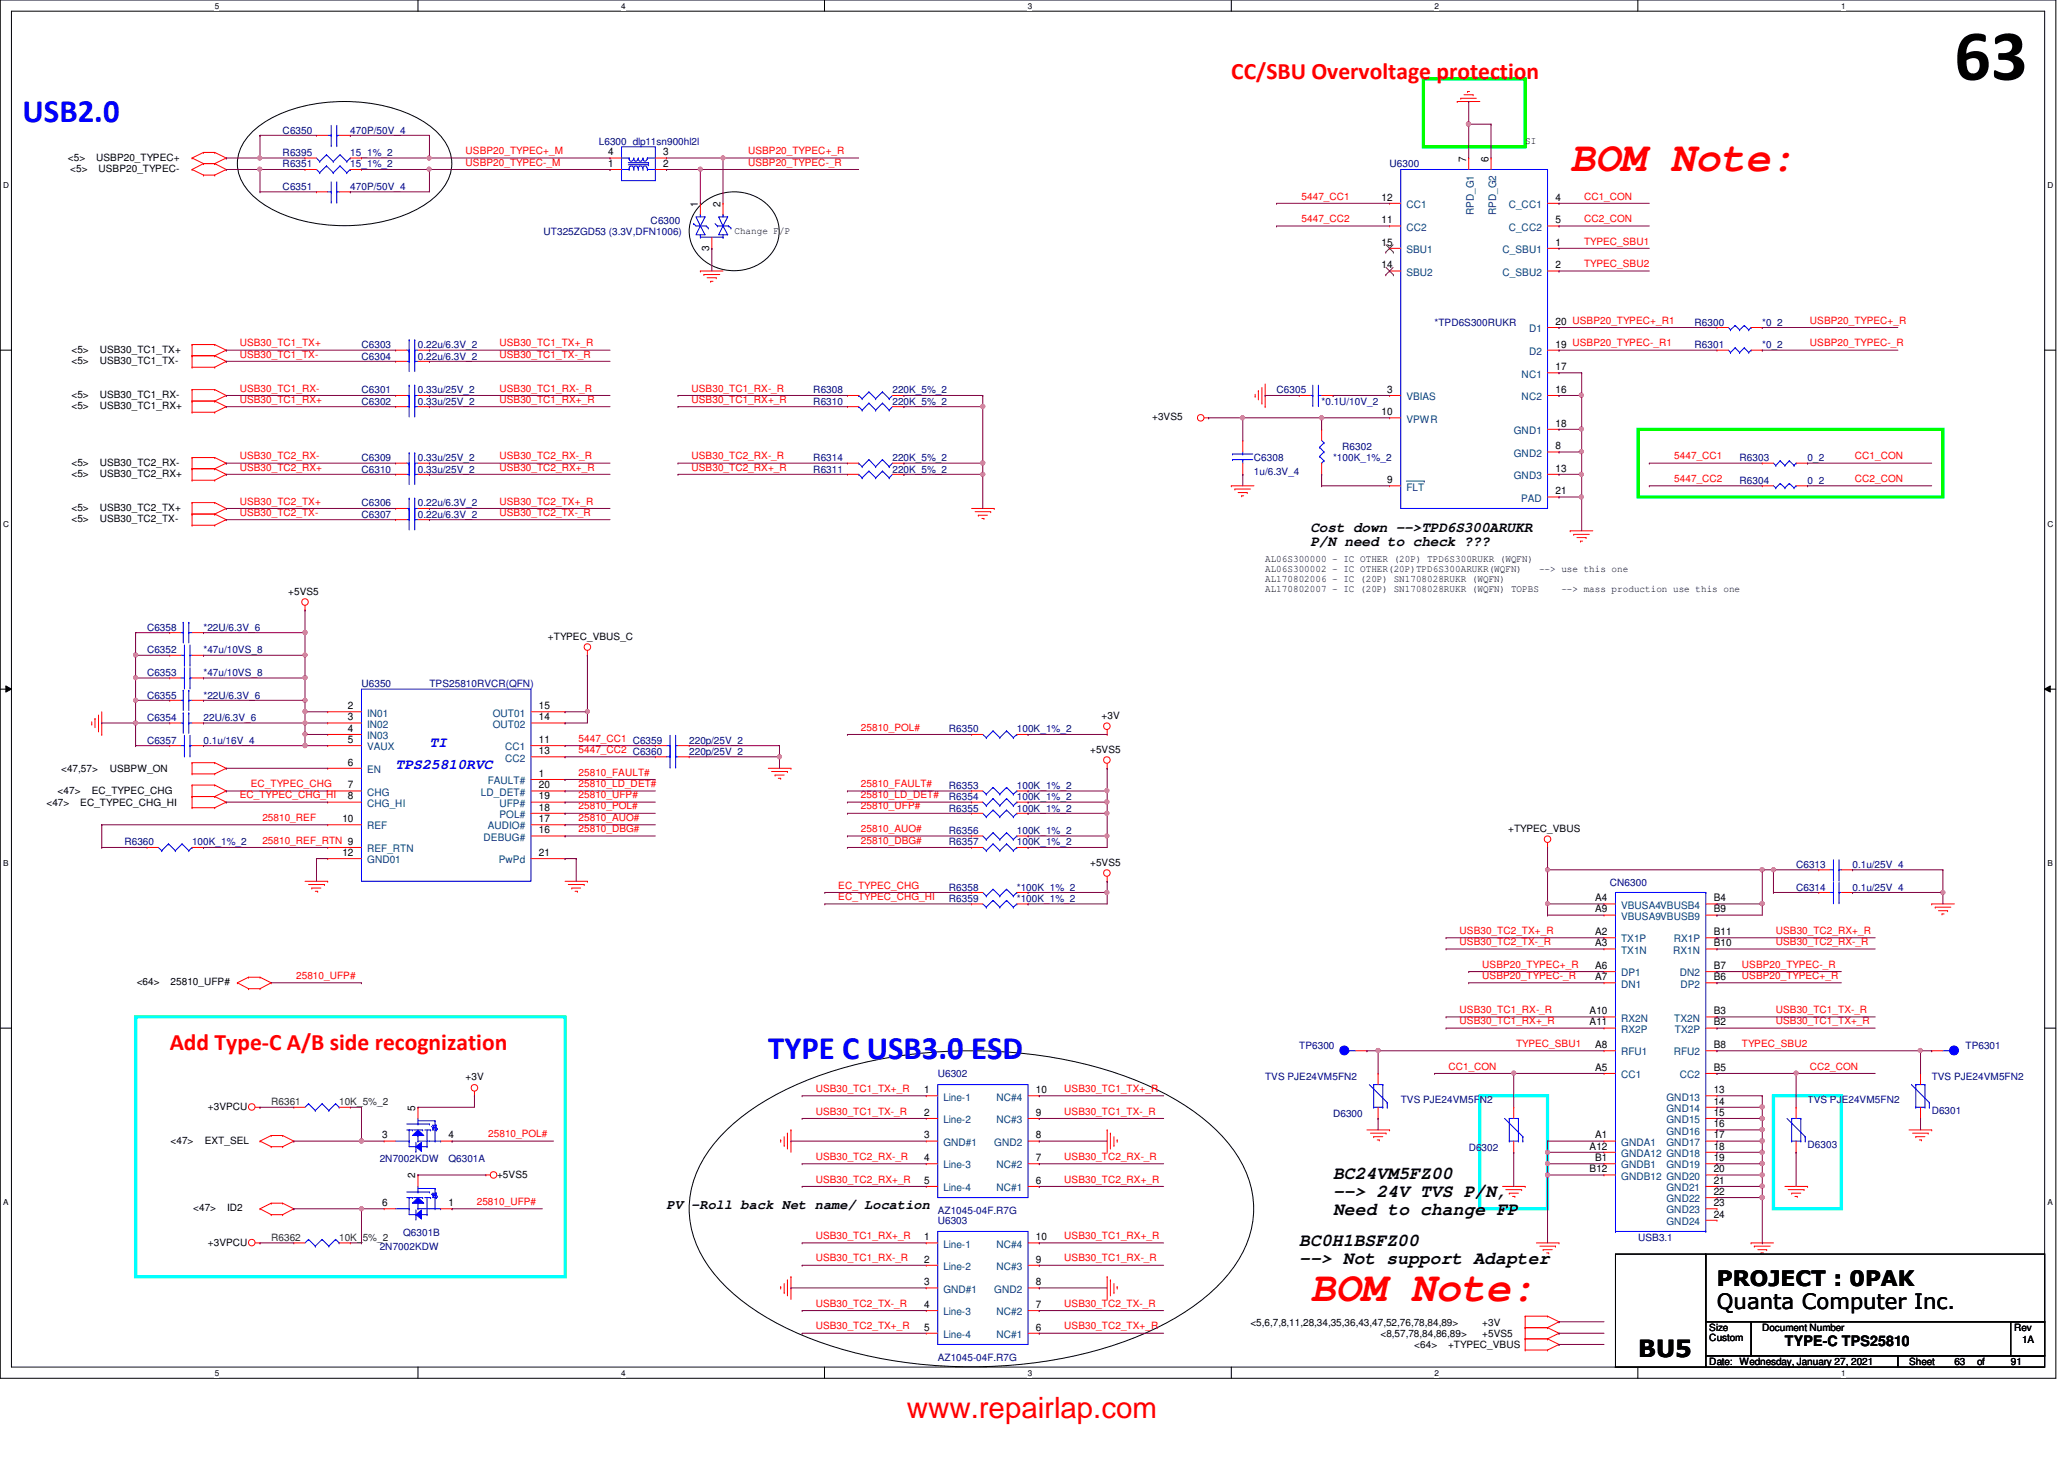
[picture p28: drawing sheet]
<svg xmlns="http://www.w3.org/2000/svg" width="297mm" height="210mm" viewBox="0 0 297 210" stroke-linecap="round" stroke-linejoin="round" font-family="sans-serif">
<defs><g id="words">
<text font-size="10.4" x="281.3" y="11.5">63</text>
<g font-size="6" fill="#f00">
<text x="226" y="24.6">BOM Note:</text>
<text x="188.6" y="187.2">BOM Note:</text>
</g>
<g font-size="4.7" fill="#00f">
<text x="3.3" y="17.5">USB2.0</text>
<text x="110.6" y="152.4">TYPE C USB3.0 ESD</text>
</g>
<text font-size="4.2" fill="#f00" x="130.5" y="203.9">www.repairlap.com</text>
<g font-size="3.4" fill="#f00">
<text x="177.2" y="11.3">CC/SBU Overvoltage protection</text>
<text x="24.4" y="151.1">Add Type-C A/B side recognization</text>
</g>
<text font-size="3.4" x="235.8" y="195.2">BU5</text>
<g font-size="3">
<text x="247.1" y="185.1">PROJECT : 0PAK</text>
<text x="247.1" y="188.3">Quanta Computer Inc.</text>
</g>
<g font-size="2.6">
<text x="191.9" y="169.6">BC24VM5FZ00</text>
<text x="191.9" y="172.2">--&gt; 24V TVS P/N,</text>
<text x="187" y="179.3">BC0H1BSFZ00</text>
<text x="191.9" y="174.8">Need to change FP</text>
<text x="187" y="181.9">--&gt; Not support Adapter</text>
</g>
<g font-size="2.1">
<text x="188.6" y="76.5">Cost down --&gt;TPD6S300ARUKR</text>
<text x="188.6" y="78.6">P/N need to check ???</text>
<text x="256.9" y="193.7">TYPE-C TPS25810</text>
</g>
<g font-size="2.1" fill="#00f">
<text x="61.8" y="107.4">TI</text>
<text x="56.9" y="110.6">TPS25810RVC</text>
</g>
<text font-size="1.9" x="95.9" y="173.9">PV -Roll back Net name/ Location</text>
<g font-size="1.5">
<text x="87.5" y="22.4">4</text>
<text x="95.5" y="22.4">3</text>
<text x="211" y="23.2" transform="rotate(-90 211 23.2)">7</text>
<text x="214.2" y="23.2" transform="rotate(-90 214.2 23.2)">6</text>
<text x="87.5" y="24">1</text>
<text x="95.5" y="24">2</text>
<text x="100.4" y="29.7" transform="rotate(-90 100.4 29.7)">1</text>
<text x="103.7" y="29.7" transform="rotate(-90 103.7 29.7)">2</text>
<text x="198.8" y="28.9">12</text>
<text x="223.9" y="28.9">4</text>
<text x="198.8" y="32.1">11</text>
<text x="198.8" y="35.3">15</text>
<text x="223.9" y="35.3">1</text>
<text x="223.9" y="32.1">5</text>
<text x="102.1" y="36.1" transform="rotate(-90 102.1 36.1)">3</text>
<text x="198.8" y="38.6">14</text>
<text x="223.9" y="38.6">2</text>
<text x="223.9" y="46.7">20 USBP20_TYPEC+_R1</text>
<text x="223.9" y="53.3">17</text>
<text x="223.9" y="50">19 USBP20_TYPEC-_R1</text>
<text x="198.8" y="59.7">10</text>
<text x="199.6" y="56.5">3</text>
<text x="223.9" y="56.5">16</text>
<text x="223.9" y="64.6">8</text>
<text x="223.9" y="61.4">18</text>
<text x="199.6" y="69.5">9</text>
<text x="223.9" y="67.9">13</text>
<text x="223.9" y="71.1">21</text>
<text x="50.1" y="102">2</text>
<text x="50.1" y="103.6">3</text>
<text x="50.1" y="105.3">4</text>
<text x="50.1" y="106.9">5</text>
<text x="77.6" y="102">15</text>
<text x="77.6" y="103.6">14</text>
<text x="77.6" y="106.9">11</text>
<text x="50.1" y="110.2">6</text>
<text x="50.1" y="113.4">7</text>
<text x="77.6" y="111.8">1</text>
<text x="77.6" y="113.4">20</text>
<text x="77.6" y="108.5">13</text>
<text x="49.3" y="118.3">10</text>
<text x="50.1" y="115">8</text>
<text x="77.6" y="115">19</text>
<text x="77.6" y="116.6">18</text>
<text x="77.6" y="118.3">17</text>
<text x="77.6" y="119.9">16</text>
<text x="49.3" y="123.1">12</text>
<text x="77.6" y="123.1">21</text>
<text x="229.6" y="129.7">A4</text>
<text x="229.6" y="131.3">A9</text>
<text x="246.6" y="131.3">B9</text>
<text x="246.6" y="129.7">B4</text>
<text x="229.6" y="134.5">A2</text>
<text x="229.6" y="136.1">A3</text>
<text x="246.6" y="136.1">B10</text>
<text x="246.6" y="134.5">B11</text>
<text x="229.6" y="139.4">A6</text>
<text x="229.6" y="141">A7</text>
<text x="246.6" y="141">B6</text>
<text x="246.6" y="139.4">B7</text>
<text x="228.8" y="145.9">A10</text>
<text x="228.8" y="147.5">A11</text>
<text x="246.6" y="147.5">B2</text>
<text x="246.6" y="145.9">B3</text>
<text x="229.6" y="154.1">A5</text>
<text x="229.6" y="150.8">A8</text>
<text x="246.6" y="154.1">B5</text>
<text x="246.6" y="150.8">B8</text>
<text x="59.8" y="159.8" transform="rotate(-90 59.8 159.8)">5</text>
<text x="133" y="160.5">2</text>
<text x="133" y="157.3">1</text>
<text x="149.1" y="160.5">9</text>
<text x="149.1" y="157.3">10</text>
<text x="246.6" y="157.3">13</text>
<text x="246.6" y="158.9">14</text>
<text x="246.6" y="160.5">15</text>
<text x="55" y="163.8">3</text>
<text x="64.6" y="163.8">4</text>
<text x="133" y="167">4</text>
<text x="133" y="163.8">3</text>
<text x="149.1" y="167">7</text>
<text x="149.1" y="163.8">8</text>
<text x="228.8" y="165.4">A12</text>
<text x="229.6" y="163.8">A1</text>
<text x="229.6" y="167">B1</text>
<text x="246.6" y="162.2">16</text>
<text x="246.6" y="163.8">17</text>
<text x="246.6" y="165.4">18</text>
<text x="246.6" y="167">19</text>
<text x="55" y="173.5">6</text>
<text x="59.8" y="169.5" transform="rotate(-90 59.8 169.5)">2</text>
<text x="64.6" y="173.5">1</text>
<text x="133" y="170.3">5</text>
<text x="149.1" y="170.3">6</text>
<text x="228.8" y="168.7">B12</text>
<text x="246.6" y="168.7">20</text>
<text x="246.6" y="170.3">21</text>
<text x="246.6" y="171.9">22</text>
<text x="246.6" y="173.5">23</text>
<text x="133" y="178.4">1</text>
<text x="149.1" y="178.4">10</text>
<text x="246.6" y="175.2">24</text>
<text x="133" y="181.7">2</text>
<text x="133" y="184.9">3</text>
<text x="149.1" y="181.7">9</text>
<text x="149.1" y="184.9">8</text>
<text x="133" y="188.2">4</text>
<text x="133" y="191.4">5</text>
<text x="149.1" y="188.2">7</text>
<text x="149.1" y="191.4">6</text>
</g>
<g font-size="1.5" fill="#004080">
<text x="202.4" y="29.9">CC1</text>
<text x="217.1" y="29.9">C_CC1</text>
<text x="202.4" y="33.2">CC2</text>
<text x="212.1" y="31" transform="rotate(-90 212.1 31)">RPD_G1</text>
<text x="215.3" y="31" transform="rotate(-90 215.3 31)">RPD_G2</text>
<text x="217.1" y="33.2">C_CC2</text>
<text x="202.4" y="36.4">SBU1</text>
<text x="202.4" y="39.7">SBU2</text>
<text x="216.2" y="36.4">C_SBU1</text>
<text x="216.2" y="39.7">C_SBU2</text>
<text x="220" y="47.8">D1</text>
<text x="220" y="51.1">D2</text>
<text x="202.4" y="57.6">VBIAS</text>
<text x="219" y="57.6">NC2</text>
<text x="219" y="54.3">NC1</text>
<text x="202.4" y="60.8">VPWR</text>
<text x="217.8" y="65.7">GND2</text>
<text x="217.8" y="62.4">GND1</text>
<text x="202.4" y="70.6">FLT</text>
<text x="217.8" y="68.9">GND3</text>
<text x="218.9" y="72.2">PAD</text>
<text x="52.8" y="103.1">IN01</text>
<text x="52.8" y="104.7">IN02</text>
<text x="52.8" y="106.3">IN03</text>
<text x="52.8" y="108">VAUX</text>
<text x="70.9" y="103.1">OUT01</text>
<text x="70.9" y="104.7">OUT02</text>
<text x="72.7" y="108">CC1</text>
<text x="52.8" y="111.2">EN</text>
<text x="70.2" y="112.8">FAULT#</text>
<text x="72.7" y="109.6">CC2</text>
<text x="52.8" y="114.5">CHG</text>
<text x="52.8" y="116.1">CHG_HI</text>
<text x="52.8" y="119.3">REF</text>
<text x="69.2" y="114.5">LD_DET#</text>
<text x="70.2" y="119.3">AUDIO#</text>
<text x="71.9" y="116.1">UFP#</text>
<text x="71.9" y="117.7">POL#</text>
<text x="52.8" y="124.2">GND01</text>
<text x="52.8" y="122.6">REF_RTN</text>
<text x="69.6" y="120.9">DEBUG#</text>
<text x="71.8" y="124.2">PwPd</text>
<text x="233.3" y="130.7">VBUSA4VBUSB4</text>
<text x="233.3" y="135.6">TX1P</text>
<text x="233.3" y="137.2">TX1N</text>
<text x="233.3" y="132.3">VBUSA9VBUSB9</text>
<text x="240.8" y="137.2">RX1N</text>
<text x="240.9" y="135.6">RX1P</text>
<text x="233.3" y="140.5">DP1</text>
<text x="233.3" y="142.1">DN1</text>
<text x="241.8" y="140.5">DN2</text>
<text x="241.8" y="142.1">DP2</text>
<text x="233.3" y="147">RX2N</text>
<text x="233.3" y="148.6">RX2P</text>
<text x="241" y="147">TX2N</text>
<text x="241" y="148.6">TX2P</text>
<text x="233.3" y="155.1">CC1</text>
<text x="233.3" y="151.8">RFU1</text>
<text x="240.9" y="151.8">RFU2</text>
<text x="241.8" y="155.1">CC2</text>
<text x="135.8" y="161.6">Line-2</text>
<text x="135.8" y="158.3">Line-1</text>
<text x="143.4" y="161.6">NC#3</text>
<text x="143.4" y="158.3">NC#4</text>
<text x="239.8" y="158.3">GND13</text>
<text x="239.8" y="160">GND14</text>
<text x="239.8" y="161.6">GND15</text>
<text x="135.8" y="164.8">GND#1</text>
<text x="143.1" y="164.8">GND2</text>
<text x="233.3" y="164.8">GNDA1</text>
<text x="233.3" y="166.5">GNDA12 GND18</text>
<text x="239.8" y="163.2">GND16</text>
<text x="239.8" y="164.8">GND17</text>
<text x="135.8" y="168.1">Line-3</text>
<text x="135.8" y="171.4">Line-4</text>
<text x="143.4" y="168.1">NC#2</text>
<text x="143.4" y="171.4">NC#1</text>
<text x="233.3" y="169.7">GNDB12 GND20</text>
<text x="233.3" y="168.1">GNDB1</text>
<text x="239.8" y="168.1">GND19</text>
<text x="239.8" y="171.4">GND21</text>
<text x="239.8" y="173">GND22</text>
<text x="135.8" y="179.5">Line-1</text>
<text x="143.4" y="179.5">NC#4</text>
<text x="239.8" y="174.6">GND23</text>
<text x="239.8" y="176.2">GND24</text>
<text x="135.8" y="182.7">Line-2</text>
<text x="135.8" y="186">GND#1</text>
<text x="143.1" y="186">GND2</text>
<text x="143.4" y="182.7">NC#3</text>
<text x="135.8" y="189.2">Line-3</text>
<text x="143.4" y="189.2">NC#2</text>
<text x="135.8" y="192.5">Line-4</text>
<text x="143.4" y="192.5">NC#1</text>
</g>
<g font-size="1.4">
<text x="9.8" y="23.1">&lt;5&gt;</text>
<text x="13.8" y="23.1">USBP20_TYPEC+</text>
<text x="219.5" y="20.7">SI</text>
<text x="10.1" y="24.8">&lt;5&gt;</text>
<text x="14.2" y="24.8">USBP20_TYPEC-</text>
<text x="105.7" y="33.7">Change F/P</text>
<text x="10.3" y="50.8">&lt;5&gt;</text>
<text x="10.3" y="52.4">&lt;5&gt;</text>
<text x="14.3" y="50.8">USB30_TC1_TX+</text>
<text x="14.3" y="52.4">USB30_TC1_TX-</text>
<text x="10.3" y="57.3">&lt;5&gt;</text>
<text x="10.3" y="58.9">&lt;5&gt;</text>
<text x="14.3" y="57.3">USB30_TC1_RX-</text>
<text x="14.3" y="58.9">USB30_TC1_RX+</text>
<text x="165.8" y="60.5">+3VS5</text>
<text x="10.3" y="67">&lt;5&gt;</text>
<text x="10.3" y="68.6">&lt;5&gt;</text>
<text x="14.3" y="67">USB30_TC2_RX-</text>
<text x="14.3" y="68.6">USB30_TC2_RX+</text>
<text x="10.3" y="73.5">&lt;5&gt;</text>
<text x="10.3" y="75.1">&lt;5&gt;</text>
<text x="14.3" y="73.5">USB30_TC2_TX+</text>
<text x="14.3" y="75.1">USB30_TC2_TX-</text>
<text x="182.1" y="80.8">AL06S300000 - IC OTHER (20P) TPD6S300RUKR (WQFN)</text>
<text x="182.1" y="82.3">AL06S300002 - IC OTHER(20P)TPD6S300ARUKR(WQFN)</text>
<text x="182.1" y="83.7">AL170802006 - IC (20P) SN1708028RUKR (WQFN)</text>
<text x="221.5" y="82.3">--&gt; use this one</text>
<text x="41.5" y="85.6">+5VS5</text>
<text x="182.1" y="85.1">AL170802007 - IC (20P) SN1708028RUKR (WQFN) TOPBS</text>
<text x="224.7" y="85.1">--&gt; mass production use this one</text>
<text x="78.9" y="92">+TYPEC_VBUS_C</text>
<text x="158.5" y="103.4">+3V</text>
<text x="8.8" y="111.1">&lt;47,57&gt;</text>
<text x="15.8" y="111.1">USBPW_ON</text>
<text x="156.9" y="108.3">+5VS5</text>
<text x="6.7" y="116">&lt;47&gt;</text>
<text x="8.3" y="114.3">&lt;47&gt;</text>
<text x="11.6" y="116">EC_TYPEC_CHG_HI</text>
<text x="13.2" y="114.3">EC_TYPEC_CHG</text>
<text x="217" y="119.7">+TYPEC_VBUS</text>
<text x="156.9" y="124.5">+5VS5</text>
<text x="19.7" y="141.8">&lt;64&gt;</text>
<text x="24.6" y="141.8">25810_UFP#</text>
<text x="67" y="155.4">+3V</text>
<text x="29.9" y="159.7">+3VPCU</text>
<text x="24.6" y="164.5">&lt;47&gt;</text>
<text x="29.5" y="164.5">EXT_SEL</text>
<text x="71.5" y="169.4">+5VS5</text>
<text x="27.8" y="174.3">&lt;47&gt;</text>
<text x="29.9" y="179.2">+3VPCU</text>
<text x="32.7" y="174.3">ID2</text>
<text x="180" y="190.7">&lt;5,6,7,8,11,28,34,35,36,43,47,52,76,78,84,89&gt;</text>
<text x="213.3" y="190.7">+3V</text>
<text x="246" y="191.5">Size</text>
<text x="253.6" y="191.5">Document Number</text>
<text x="289.9" y="191.5">Rev</text>
<text x="198.7" y="192.4">&lt;8,57,78,84,86,89&gt;</text>
<text x="203.5" y="194">&lt;64&gt;</text>
<text x="208.4" y="194">+TYPEC_VBUS</text>
<text x="213.3" y="192.4">+5VS5</text>
<text x="246" y="196.4">Date: Wednesday, January 27, 2021</text>
<text x="246" y="193">Custom</text>
<text x="274.7" y="196.4">Sheet</text>
<text x="281.3" y="196.4">63</text>
<text x="284.5" y="196.4">of</text>
<text x="289.4" y="196.4">91</text>
<text x="291" y="193.2">1A</text>
</g>
<g font-size="1.4" fill="#000080">
<text x="40.7" y="19.2">C6350</text>
<text x="40.7" y="22.5">R6395</text>
<text x="50.4" y="19.2">470P/50V_4</text>
<text x="50.4" y="22.5">15_1%_2</text>
<text x="86.2" y="20.8">L6300 dlp11sn900hl2l</text>
<text x="40.7" y="24.1">R6351</text>
<text x="40.7" y="27.3">C6351</text>
<text x="50.4" y="24.1">15_1%_2</text>
<text x="50.4" y="27.3">470P/50V_4</text>
<text x="200" y="24.1">U6300</text>
<text x="78.2" y="33.9">UT325ZGD53 (3.3V,DFN1006)</text>
<text x="93.6" y="32.2">C6300</text>
<text x="206.5" y="46.9">*TPD6S300RUKR</text>
<text x="243.9" y="46.9">R6300</text>
<text x="253.6" y="46.9">*0_2</text>
<text x="52" y="50.1">C6303</text>
<text x="52" y="51.7">C6304</text>
<text x="60.2" y="50.1">0.22u/6.3V_2</text>
<text x="60.2" y="51.7">0.22u/6.3V_2</text>
<text x="243.9" y="50.1">R6301</text>
<text x="253.6" y="50.1">*0_2</text>
<text x="52" y="56.6">C6301</text>
<text x="52" y="58.3">C6302</text>
<text x="60.2" y="56.6">0.33u/25V_2</text>
<text x="60.2" y="58.3">0.33u/25V_2</text>
<text x="117" y="58.3">R6310</text>
<text x="117" y="56.6">R6308</text>
<text x="128.4" y="58.3">220K_5%_2</text>
<text x="128.4" y="56.6">220K_5%_2</text>
<text x="183.7" y="56.6">C6305</text>
<text x="190.2" y="58.3">*0.1U/10V_2</text>
<text x="193.2" y="64.7">R6302</text>
<text x="52" y="66.4">C6309</text>
<text x="52" y="68">C6310</text>
<text x="60.2" y="66.4">0.33u/25V_2</text>
<text x="60.2" y="68">0.33u/25V_2</text>
<text x="117" y="68">R6311</text>
<text x="117" y="66.4">R6314</text>
<text x="128.4" y="68">220K_5%_2</text>
<text x="128.4" y="66.4">220K_5%_2</text>
<text x="180.5" y="66.4">C6308</text>
<text x="180.5" y="68.3">1u/6.3V_4</text>
<text x="191.9" y="66.4">*100K_1%_2</text>
<text x="250.4" y="66.4">R6303</text>
<text x="250.4" y="69.6">R6304</text>
<text x="260.1" y="66.4">0_2</text>
<text x="260.1" y="69.6">0_2</text>
<text x="52" y="72.9">C6306</text>
<text x="52" y="74.5">C6307</text>
<text x="60.2" y="72.9">0.22u/6.3V_2</text>
<text x="60.2" y="74.5">0.22u/6.3V_2</text>
<text x="21.2" y="90.8">C6358</text>
<text x="21.2" y="94">C6352</text>
<text x="29.3" y="90.8">*22U/6.3V_6</text>
<text x="29.3" y="94">*47u/10VS_8</text>
<text x="21.2" y="97.2">C6353</text>
<text x="21.2" y="100.5">C6355</text>
<text x="29.3" y="97.2">*47u/10VS_8</text>
<text x="29.3" y="100.5">*22U/6.3V_6</text>
<text x="52" y="98.9">U6350</text>
<text x="61.8" y="98.9">TPS25810RVCR(QFN)</text>
<text x="21.2" y="103.8">C6354</text>
<text x="21.2" y="107">C6357</text>
<text x="29.3" y="103.8">22U/6.3V_6</text>
<text x="29.3" y="107">0.1u/16V_4</text>
<text x="99.2" y="107">220p/25V_2</text>
<text x="136.6" y="105.4">R6350</text>
<text x="146.3" y="105.4">100K_1%_2</text>
<text x="99.2" y="108.6">220p/25V_2</text>
<text x="136.6" y="113.5">R6353</text>
<text x="146.3" y="113.5">100K_1%_2</text>
<text x="136.6" y="116.8">R6355</text>
<text x="136.6" y="115.1">R6354</text>
<text x="146.3" y="116.8">100K_1%_2</text>
<text x="146.3" y="115.1">100K_1%_2</text>
<text x="17.9" y="121.6">R6360</text>
<text x="27.6" y="121.6">100K_1%_2</text>
<text x="136.6" y="120">R6356</text>
<text x="136.6" y="121.6">R6357</text>
<text x="146.3" y="120">100K_1%_2</text>
<text x="146.3" y="121.6">100K_1%_2</text>
<text x="258.5" y="124.9">C6313</text>
<text x="266.6" y="124.9">0.1u/25V_4</text>
<text x="136.6" y="128.1">R6358</text>
<text x="136.6" y="129.8">R6359</text>
<text x="146.3" y="128.1">*100K_1%_2</text>
<text x="146.3" y="129.8">*100K_1%_2</text>
<text x="231.7" y="127.5">CN6300</text>
<text x="258.5" y="128.1">C6314</text>
<text x="266.6" y="128.1">0.1u/25V_4</text>
<text x="135" y="154.9">U6302</text>
<text x="182.1" y="155.4">TVS PJE24VM5FN2</text>
<text x="187" y="150.9">TP6300</text>
<text x="278" y="155.4">TVS PJE24VM5FN2</text>
<text x="282.9" y="150.9">TP6301</text>
<text x="191.9" y="160.7">D6300</text>
<text x="201.6" y="158.7">TVS PJE24VM5FN2</text>
<text x="260.1" y="158.7">TVS PJE24VM5FN2</text>
<text x="278" y="160.3">D6301</text>
<text x="54.6" y="167.1">2N7002KDW</text>
<text x="64.6" y="167.1">Q6301A</text>
<text x="211.4" y="165.5">D6302</text>
<text x="260.1" y="165.2">D6303</text>
<text x="54.6" y="179.8">2N7002KDW</text>
<text x="58" y="177.9">Q6301B</text>
<text x="135" y="174.6">AZ1045-04F.R7G</text>
<text x="135" y="176.1">U6303</text>
<text x="235.8" y="178.5">USB3.1</text>
<text x="135" y="195.7">AZ1045-04F.R7G</text>
</g>
<g font-size="1.4" fill="#f00">
<text x="67" y="22.2">USBP20_TYPEC+_M</text>
<text x="67" y="23.8">USBP20_TYPEC-_M</text>
<text x="107.7" y="23.8">USBP20_TYPEC-_R</text>
<text x="107.7" y="22.2">USBP20_TYPEC+_R</text>
<text x="187.3" y="28.7">5447_CC1</text>
<text x="228" y="28.7">CC1_CON</text>
<text x="187.3" y="32">5447_CC2</text>
<text x="228" y="32">CC2_CON</text>
<text x="228" y="35.2">TYPEC_SBU1</text>
<text x="228" y="38.4">TYPEC_SBU2</text>
<text x="260.5" y="46.6">USBP20_TYPEC+_R</text>
<text x="34.5" y="49.8">USB30_TC1_TX+</text>
<text x="34.5" y="51.4">USB30_TC1_TX-</text>
<text x="71.9" y="49.8">USB30_TC1_TX+_R</text>
<text x="71.9" y="51.4">USB30_TC1_TX-_R</text>
<text x="260.5" y="49.8">USBP20_TYPEC-_R</text>
<text x="34.5" y="56.3">USB30_TC1_RX-</text>
<text x="34.5" y="58">USB30_TC1_RX+</text>
<text x="71.9" y="58">USB30_TC1_RX+_R</text>
<text x="71.9" y="56.3">USB30_TC1_RX-_R</text>
<text x="99.5" y="58">USB30_TC1_RX+_R</text>
<text x="99.5" y="56.3">USB30_TC1_RX-_R</text>
<text x="34.5" y="66.1">USB30_TC2_RX-</text>
<text x="34.5" y="67.7">USB30_TC2_RX+</text>
<text x="71.9" y="67.7">USB30_TC2_RX+_R</text>
<text x="71.9" y="66.1">USB30_TC2_RX-_R</text>
<text x="99.5" y="67.7">USB30_TC2_RX+_R</text>
<text x="99.5" y="66.1">USB30_TC2_RX-_R</text>
<text x="241" y="66.1">5447_CC1</text>
<text x="241" y="69.3">5447_CC2</text>
<text x="267" y="66.1">CC1_CON</text>
<text x="267" y="69.3">CC2_CON</text>
<text x="34.5" y="74.2">USB30_TC2_TX-</text>
<text x="34.5" y="72.6">USB30_TC2_TX+</text>
<text x="71.9" y="72.6">USB30_TC2_TX+_R</text>
<text x="71.9" y="74.2">USB30_TC2_TX-_R</text>
<text x="83.3" y="106.7">5447_CC1 C6359</text>
<text x="123.9" y="105.1">25810_POL#</text>
<text x="36.1" y="113.2">EC_TYPEC_CHG</text>
<text x="83.3" y="108.3">5447_CC2 C6360</text>
<text x="83.3" y="113.2">25810_LD_DET#</text>
<text x="83.3" y="111.6">25810_FAULT#</text>
<text x="123.9" y="113.2">25810_FAULT#</text>
<text x="34.5" y="114.9">EC_TYPEC_CHG_HI</text>
<text x="37.8" y="118.1">25810_REF</text>
<text x="83.3" y="118.1">25810_AUO#</text>
<text x="83.3" y="119.7">25810_DBG#</text>
<text x="83.3" y="114.9">25810_UFP#</text>
<text x="83.3" y="116.5">25810_POL#</text>
<text x="123.9" y="119.7">25810_AUO#</text>
<text x="123.9" y="114.9">25810_LD_DET#</text>
<text x="123.9" y="116.5">25810_UFP#</text>
<text x="37.8" y="121.4">25810_REF_RTN 9</text>
<text x="123.9" y="121.4">25810_DBG#</text>
<text x="120.6" y="127.8">EC_TYPEC_CHG</text>
<text x="120.6" y="129.5">EC_TYPEC_CHG_HI</text>
<text x="210.1" y="134.4">USB30_TC2_TX+_R</text>
<text x="210.1" y="136">USB30_TC2_TX-_R</text>
<text x="255.6" y="136">USB30_TC2_RX-_R</text>
<text x="255.6" y="134.4">USB30_TC2_RX+_R</text>
<text x="42.6" y="140.8">25810_UFP#</text>
<text x="213.3" y="139.2">USBP20_TYPEC+_R</text>
<text x="213.3" y="140.8">USBP20_TYPEC-_R</text>
<text x="250.7" y="140.8">USBP20_TYPEC+_R</text>
<text x="250.7" y="139.2">USBP20_TYPEC-_R</text>
<text x="210.1" y="145.8">USB30_TC1_RX-_R</text>
<text x="210.1" y="147.4">USB30_TC1_RX+_R</text>
<text x="255.6" y="147.4">USB30_TC1_TX+_R</text>
<text x="255.6" y="145.8">USB30_TC1_TX-_R</text>
<text x="208.4" y="153.9">CC1_CON</text>
<text x="218.2" y="150.6">TYPEC_SBU1</text>
<text x="250.7" y="150.6">TYPEC_SBU2</text>
<text x="260.5" y="153.9">CC2_CON</text>
<text x="117.4" y="160.4">USB30_TC1_TX-_R</text>
<text x="117.4" y="157.1">USB30_TC1_TX+_R</text>
<text x="153.2" y="160.4">USB30_TC1_TX-_R</text>
<text x="153.2" y="157.1">USB30_TC1_TX+_R</text>
<text x="70.3" y="163.6">25810_POL#</text>
<text x="117.4" y="166.9">USB30_TC2_RX-_R</text>
<text x="153.2" y="166.9">USB30_TC2_RX-_R</text>
<text x="68.6" y="173.4">25810_UFP#</text>
<text x="117.4" y="170.1">USB30_TC2_RX+_R</text>
<text x="153.2" y="170.1">USB30_TC2_RX+_R</text>
<text x="117.4" y="178.3">USB30_TC1_RX+_R</text>
<text x="153.2" y="178.3">USB30_TC1_RX+_R</text>
<text x="117.4" y="181.5">USB30_TC1_RX-_R</text>
<text x="153.2" y="181.5">USB30_TC1_RX-_R</text>
<text x="117.4" y="188">USB30_TC2_TX-_R</text>
<text x="117.4" y="191.3">USB30_TC2_TX+_R</text>
<text x="153.2" y="188">USB30_TC2_TX-_R</text>
<text x="153.2" y="191.3">USB30_TC2_TX+_R</text>
</g>
<g font-size="1.4" fill="#008000">
<text x="39" y="159">R6361</text>
<text x="48.8" y="159">10K_5%_2</text>
<text x="39" y="178.5">R6362</text>
<text x="48.8" y="178.5">10K_5%_2</text>
</g>
<g font-size="1.2">
<text x="30.9" y="1.2">5</text>
<text x="89.4" y="1.2">4</text>
<text x="147.9" y="1.2">3</text>
<text x="206.5" y="1.2">2</text>
<text x="265" y="1.2">1</text>
<text x=".5" y="27.1">D</text>
<text x="294.7" y="27.1">D</text>
<text x=".5" y="75.8">C</text>
<text x="294.7" y="75.8">C</text>
<text x=".5" y="124.6">B</text>
<text x="294.7" y="124.6">B</text>
<text x=".5" y="173.4">A</text>
<text x="294.7" y="173.4">A</text>
<text x="30.9" y="197.9">5</text>
<text x="89.4" y="197.9">4</text>
<text x="147.9" y="197.9">3</text>
<text x="206.5" y="197.9">2</text>
<text x="265" y="197.9">1</text>
</g>
</g></defs>
<path d="M0 0h295.9v198.3h-295.9zM1.6 1.6h292.7v195.1h-292.7z" fill="none" stroke="#000" stroke-width=".14"/>
<g fill="#fff">
<path d="M30.9 .2h.6v1.3h-.6z"/>
<path d="M30.9 196.8h.6v1.4h-.6z"/>
</g>
<path d="M60.2 0v1.6M60.2 196.7v1.6" fill="none" stroke="#000" stroke-width=".14"/>
<g fill="#fff">
<path d="M89.4 .2h.6v1.3h-.6z"/>
<path d="M89.4 196.8h.6v1.4h-.6z"/>
</g>
<path d="M118.7 0v1.6M118.7 196.7v1.6" fill="none" stroke="#000" stroke-width=".14"/>
<g fill="#fff">
<path d="M147.9 .2h.6v1.3h-.6z"/>
<path d="M147.9 196.8h.6v1.4h-.6z"/>
</g>
<path d="M177.2 0v1.6M177.2 196.7v1.6" fill="none" stroke="#000" stroke-width=".14"/>
<g fill="#fff">
<path d="M206.5 .2h.5v1.3h-.5z"/>
<path d="M206.5 196.8h.5v1.4h-.5z"/>
</g>
<path d="M235.7 0v1.6M235.7 196.7v1.6" fill="none" stroke="#000" stroke-width=".14"/>
<g fill="#fff">
<path d="M265 .2h.6v1.3h-.6z"/>
<path d="M265 196.8h.6v1.4h-.6z"/>
<path d="M.5 26h.8v1.3h-.8z"/>
<path d="M294.7 26h.8v1.3h-.8z"/>
<path d="M.5 74.8h.8v1.3h-.8z"/>
<path d="M294.7 74.8h.8v1.3h-.8z"/>
</g>
<path d="M0 50.4h1.6M294.3 50.4h1.6" fill="none" stroke="#000" stroke-width=".14"/>
<g fill="#fff">
<path d="M.5 123.5h.7v1.3h-.7z"/>
<path d="M294.7 123.5h.7v1.3h-.7z"/>
</g>
<path d="M0 99.1h1.6M.8 98.7l.8 .4-.8 .5zM294.3 99.1l.8-.4v.9zM294.3 99.1h1.6" fill="none" stroke="#000" stroke-width=".14"/>
<path d="M.8 98.7l.8 .4-.8 .5zM294.3 99.1l.8-.4v.9z" fill="#000"/>
<g fill="#fff">
<path d="M.5 172.3h.7v1.3h-.7z"/>
<path d="M294.7 172.3h.7v1.3h-.7z"/>
</g>
<path d="M36.6 18.7a18.8 18.8 0 0 1 11.2-4 23 23 0 0 1 12.7 2.5 8.4 8.4 0 0 1 4.4 5.3 6.2 6.2 0 0 1-2.3 5.8 19 19 0 0 1-11.2 4.1 22.9 22.9 0 0 1-12.7-2.6 8.4 8.4 0 0 1-4.4-5.2 6.2 6.2 0 0 1 2.3-5.9zM101.1 29.3a7 7 0 0 1 10.3 1.4 5.3 5.3 0 0 1-2.8 7.6 6.9 6.9 0 0 1-8.7-2.4 5.2 5.2 0 0 1 1.2-6.6zM0 147.9h1.6M294.3 147.9h1.6M103.8 163.3a36.4 36.4 0 0 1 14.7-8.8 69 69 0 0 1 42.6 0 36.5 36.5 0 0 1 14.7 8.8 14.9 14.9 0 0 1 4.5 12.2 16.7 16.7 0 0 1-5.9 10.3 40.5 40.5 0 0 1-15.7 8.2 69.3 69.3 0 0 1-40.2-.7 36.4 36.4 0 0 1-14.7-8.8 14.9 14.9 0 0 1-4.5-12.2 16.1 16.1 0 0 1 4.5-9zM232.5 180.4h13v16.3h-13zM245.5 180.4h48.8v9.8h-48.8zM245.5 190.2h6.5v4.9h-6.5zM245.5 195.1h27.6v1.6h-27.6zM252 190.2h42.3v4.9h-42.3zM273.1 195.1h21.2v1.6h-21.2zM289.4 190.2h4.9v4.9h-4.9z" fill="none" stroke="#000" stroke-width=".14"/>
<path d="M19.5 146.3h61.8v37.4h-61.8zM213 157.6h9.7v16.3h-9.7zM255.2 157.6h9.8v16.3h-9.8z" fill="none" stroke="#0ff" stroke-width=".47"/>
<path d="M204.8 11.3h14.7v9.8h-14.7zM235.8 61.8h43.8v9.7h-43.8z" fill="none" stroke="#0f0" stroke-width=".47"/>
<g fill="none" stroke="#f00" stroke-width=".14">
<path d="M45.5 19.5h.1M45.5 19.5h1.7M48.8 19.5h1.6M50.4 19.5h.1M209.7 14.6h.1M209.7 14.6h3.3M210.2 14.1h.1M210.2 14.1h2.3M210.7 13.6h1.3M211.2 13.2h.1M211.2 13.2h.3M212 13.6h.1"/>
<path d="M27.6 24.4h.1M27.6 22.7h.1M27.6 24.4l1.7 .8M27.6 22.7l1.7 .8M29.3 23.5h.1M29.3 25.2h.1M29.3 21.9h.1M29.3 23.5h1.6M29.3 23.5l-1.7 .9M29.3 25.2h1.6M29.3 21.9h1.6M29.3 21.9l-1.7 .8"/>
<path d="M30.9 23.5h.1M30.9 25.2h.1M30.9 21.9h.1M30.9 23.5l1.7 .9M30.9 21.9l1.7 .8M32.6 24.4h.1M32.6 22.7h.1M32.6 24.4l-1.7 .8M32.6 22.7l-1.7 .8M100.8 39h.1M100.8 39h3.3M101.3 39.5h.1"/>
<path d="M101.3 39.5h2.3M101.8 40h1.3M103.1 40h.1M200 32.5h.1M200 29.3h.1M200 35.7h.1M200 39h.1M200 39h1.6M200 32.5h1.6M200 29.3h1.6M200 35.7h1.6M211.4 22.7h.1"/>
<path d="M211.4 22.7v1.7M214.6 22.7h.1M214.6 22.7v1.7M222.7 39h1.7M222.7 32.5h1.7M222.7 29.3h1.7M222.7 35.7h1.7M224.4 35.7h.1M224.4 29.3h.1M224.4 32.5h.1M224.4 39h.1M27.6 51.2h.1"/>
<path d="M27.6 49.6h.1M27.6 52.8h.1M27.6 57.7h.1M27.6 56h.1M27.6 59.3h.1M27.6 49.6v3.2M27.6 56v3.3M27.6 51.2h3.3M27.6 49.6h3.3M27.6 52.8h3.3M27.6 57.7h3.3M27.6 56h3.3"/>
<path d="M27.6 59.3h3.3M30.9 51.2h.1M30.9 49.6h.1M30.9 52.8h.1M30.9 57.7h.1M30.9 56h.1M30.9 59.3h.1M30.9 49.6l1.7 .8M30.9 51.2l1.7 .8M30.9 56l1.7 .9M30.9 57.7l1.7 .8M32.6 50.4h.1"/>
<path d="M32.6 52h.1M32.6 56.9h.1M32.6 58.5h.1M32.6 50.4l-1.7 .8M32.6 52l-1.7 .8M32.6 56.9l-1.7 .8M32.6 58.5l-1.7 .8M102.3 40.5h.1M102.3 40.5h.3M122 58.5h.1M122 58.5h1.6M128.4 58.5h1.7"/>
<path d="M130.1 58.5h.1M180.6 57h.1M180.6 56.7v.3M181.1 56.2h.1M181.1 56.2v1.3M181.6 58h.1M181.6 55.8v2.2M182.1 58.5h.1M182.1 55.2v3.3M200 56.9h.1M200 56.9h1.6M222.7 56.9h1.7"/>
<path d="M222.7 53.6h1.7M222.7 50.4h1.7M222.7 47.1h1.7M224.4 56.9h.1M224.4 53.6h.1M224.4 50.4h.1M224.4 47.1h.1M27.6 74h.1M27.6 72.3h.1M27.6 75.6h.1M27.6 67.4h.1M27.6 65.8h.1"/>
<path d="M27.6 69.1h.1M27.6 74h3.3M27.6 65.8v3.3M27.6 72.3v3.3M27.6 72.3h3.3M27.6 75.6h3.3M27.6 67.4h3.3M27.6 65.8h3.3M27.6 69.1h3.3M30.9 74h.1M30.9 72.3h.1M30.9 75.6h.1"/>
<path d="M30.9 67.4h.1M30.9 65.8h.1M30.9 69.1h.1M30.9 72.3l1.7 .9M30.9 74l1.7 .8M30.9 65.8l1.7 .8M30.9 67.4l1.7 .8M32.6 73.2h.1M32.6 74.8h.1M32.6 66.6h.1M32.6 68.2h.1M32.6 73.2l-1.7 .8"/>
<path d="M32.6 74.8l-1.7 .8M32.6 66.6l-1.7 .8M32.6 68.2l-1.7 .9M122 68.2h.1M122 68.2h1.6M128.4 68.2h1.7M130.1 68.2h.1M139.8 73.2h3.3M140.3 73.6h2.3M140.8 74.1h.1M140.8 74.1h1.3M141.3 74.6h.3"/>
<path d="M141.6 74.6h.1M142.6 73.6h.1M143.1 73.2h.1M173.3 60.1h.6M173.9 60.1h.1M177.2 69.9h.1M177.2 69.9h3.3M177.7 70.4h.1M177.7 70.4h2.3M178.2 70.9h1.3M178.7 71.3h.1M178.7 71.3h.3"/>
<path d="M179.5 70.9h.1M200 60.1h.1M200 69.9h.1M200 69.9h1.6M200 60.1h1.6M222.7 68.2h1.7M222.7 65h1.7M222.7 61.8h1.7M222.7 71.5h1.7M224.4 65h.1M224.4 68.2h.1M224.4 61.8h.1"/>
<path d="M224.4 71.5h.1M226 76.4h.1M226 76.4h3.2M226.5 76.9h.1M226.5 76.9h2.2M226.9 77.3h1.4M227.5 77.9h.1M227.5 77.9h.2M228.3 77.3h.1M43.9 87.8h.1M43.9 87.1v.7M84.5 94.3h.1"/>
<path d="M84.5 93.6v.7M13.2 104.2h.1M13.2 103.8v.4M13.7 103.4h.1M13.7 103.4v1.3M14.2 105.2h.1M14.2 102.9v2.3M14.6 105.7h.1M14.6 102.4v3.3M27.6 114.6h.1M27.6 112.9h.1M27.6 116.2h.1"/>
<path d="M27.6 111.3h.1M27.6 109.7h.1M27.6 109.7v1.6M27.6 112.9v3.3M27.6 112.9h3.3M27.6 114.6h3.3M27.6 116.2h3.3M27.6 111.3h3.3M27.6 109.7h3.3M30.9 112.9h.1M30.9 114.6h.1M30.9 116.2h.1"/>
<path d="M30.9 111.3h.1M30.9 109.7h.1M30.9 112.9l1.7 .9M30.9 114.6l1.7 .8M30.9 109.7l1.7 .8M32.6 113.8h.1M32.6 115.4h.1M32.6 110.5h.1M32.6 113.8l-1.7 .8M32.6 115.4l-1.7 .8M32.6 110.5l-1.7 .8M110.6 110.5h3.2"/>
<path d="M111 111h2.3M111.5 111.5h.1M111.5 111.5h1.4M112 112h.3M112.3 112h.1M113.3 111h.1M113.8 110.5h.1M139.8 117h.1M139.8 117h1.6M146.3 117h1.7M148 117h.1M159.3 105.7h.1"/>
<path d="M159.3 110.5h.1M159.3 105v.7M159.3 109.9v.6M43.9 126.8h3.3M44.4 127.3h2.3M44.9 127.8h.1M44.9 127.8h1.3M45.4 128.2h.3M45.7 128.2h.1M46.7 127.3h.1M47.2 126.8h.1M81.3 126.8h3.2"/>
<path d="M81.8 127.3h2.3M82.3 127.8h.1M82.3 127.8h1.3M82.8 128.2h.3M83.1 128.2h.1M84.1 127.3h.1M84.5 126.8h.1M159.3 126.8h.1M159.3 126.1v.7M222.7 121.9h.1M222.7 121.2v.7M278 130h.1"/>
<path d="M278 130h3.3M278.5 130.5h.1M278.5 130.5h2.3M279 131h1.3M279.5 131.5h.1M279.5 131.5h.3M280.3 131h.1M34.2 141.4h.1M34.2 141.4l1.6 .8M35.8 140.6h.1M35.8 142.2h.1M35.8 140.6l-1.6 .8"/>
<path d="M35.8 140.6h1.6M35.8 142.2h1.6M36.7 159.3h.7M37.4 140.6h.1M37.4 142.2h.1M37.4 159.3h.1M37.4 140.6l1.6 .8M39 141.4h.1M39 141.4l-1.6 .8M68.3 157.6h.1M68.3 157v.6M133.3 157.6h.1"/>
<path d="M133.3 157.6h1.7M148 157.6h1.6M149.6 157.6h.1M36.7 178.8h.7M37.4 173.9h.1M37.4 164.2h.1M37.4 178.8h.1M37.4 173.9l1.6 .9M37.4 164.2l1.6 .8M39 173.1h.1M39 174.8h.1M39 163.4h.1"/>
<path d="M39 165h.1M39 173.1l-1.6 .8M39 173.1h1.7M39 174.8h1.7M39 163.4l-1.6 .8M39 163.4h1.7M39 165h1.7M40.7 173.1h.1M40.7 174.8h.1M40.7 163.4h.1M40.7 165h.1M40.7 173.1l1.6 .8"/>
<path d="M40.7 163.4l1.6 .8M42.3 173.9h.1M42.3 164.2h.1M42.3 173.9l-1.6 .9M42.3 164.2l-1.6 .8M69.9 169h.1M69.9 169h.7M112.3 164h.1M112.3 164v.3M112.9 164.8h.1M112.9 163.5v1.3M113.3 163h.1"/>
<path d="M113.3 163v2.3M113.8 162.6h.1M113.8 162.6v3.2M133.3 160.9h.1M133.3 167.4h.1M133.3 164.2h.1M133.3 170.7h.1M133.3 170.7h1.7M133.3 160.9h1.7M133.3 167.4h1.7M133.3 164.2h1.7M148 170.7h1.6"/>
<path d="M148 160.9h1.6M148 167.4h1.6M148 164.2h1.6M149.6 167.4h.1M149.6 160.9h.1M149.6 170.7h.1M149.6 164.2h.1M159.3 162.6h.1M159.3 162.6v3.2M159.8 163h.1M159.8 163v2.3M160.3 164.8h.1"/>
<path d="M160.3 163.5v1.3M160.8 164h.1M160.8 164v.3M196.7 162.6h3.3M197.2 163h2.3M197.7 163.5h.1M197.7 163.5h1.3M198.2 164h.3M198.5 164h.1M199.5 163h.1M200 162.6h.1M216.2 170.7h3.3"/>
<path d="M216.7 171.2h2.3M217.2 171.7h.1M217.2 171.7h1.3M217.7 172.1h.3M218 172.1h.1M219 171.2h.1M219.5 170.7h.1M221.1 178.8h3.3M221.6 179.3h2.3M222.1 179.8h.1M222.1 179.8h1.3M223.9 179.3h.1"/>
<path d="M224.4 178.8h.1M252 178.8h.1M252 178.8h3.2M252.5 179.3h.1M252.5 179.3h2.3M253 179.8h1.3M254.3 179.8h.1M256.9 170.7h3.2M257.3 171.2h2.3M257.8 171.7h.1M257.8 171.7h1.4M258.3 172.1h.4"/>
<path d="M258.7 172.1h.1M259.6 171.2h.1M260.1 170.7h.1M274.7 162.6h3.3M275.2 163h2.3M275.7 163.5h.1M275.7 163.5h1.3M276.2 164h.3M276.5 164h.1M277.5 163h.1M278 162.6h.1M112.3 185.1h.1"/>
<path d="M112.3 185.1v.4M112.9 186h.1M112.9 184.7v1.3M113.3 184.1h.1M113.3 184.1v2.3M113.8 183.7h.1M113.8 183.7v3.2M159.3 183.7h.1M159.3 183.7v3.2M159.8 184.1h.1M159.8 184.1v2.3M160.3 186h.1"/>
<path d="M160.3 184.7v1.3M160.8 185.1h.1M160.8 185.1v.4M219.5 191h.1M219.5 189.4h.1M219.5 192.6h.1M219.5 194.2h.1M219.5 189.4h3.2M219.5 191h3.2M219.5 189.4v4.8M219.5 192.6h3.2M219.5 194.2h3.2"/>
<path d="M222.6 180.3h.3M222.7 189.4h.1M222.7 191h.1M222.7 192.6h.1M222.7 194.2h.1M222.7 189.4l1.7 .8M222.7 191l1.7 .8M222.7 192.6l1.7 .8M222.9 180.3h.1M224.4 190.2h.1M224.4 191.8h.1M224.4 193.4h.1"/>
<path d="M224.4 190.2l-1.7 .8M224.4 191.8l-1.7 .8M224.4 193.4l-1.7 .8M253.4 180.3h.1M253.4 180.3h.4"/>
<circle cx="172.8" cy="60.1" r=".47"/>
<circle cx="43.9" cy="86.6" r=".47"/>
<circle cx="84.5" cy="93.1" r=".47"/>
<circle cx="159.3" cy="109.3" r=".47"/>
<circle cx="159.3" cy="104.5" r=".47"/>
<circle cx="159.3" cy="125.6" r=".47"/>
<circle cx="222.7" cy="120.7" r=".47"/>
<circle cx="36.2" cy="159.3" r=".47"/>
<circle cx="68.3" cy="156.5" r=".47"/>
<circle cx="36.2" cy="178.8" r=".47"/>
<circle cx="71" cy="169" r=".47"/>
</g>
<g fill="none" stroke="#00f" stroke-width=".14">
<path d="M47.2 19.5h.5M47.7 19.5h.1M47.7 18v3M48.5 19.5h.1M48.5 19.5h.3M48.5 18v3M47.7 21h.1M48.5 21h.1M201.6 24.4h21.1v48.8h-21.1zM123.6 58.5h.1M123.6 58.5l.5 .5M124.1 59h.1"/>
<path d="M125 58h.1M125 58l1 1M125 58l-.9 1M126 59h.1M127 58h.1M127 58l1 1M127 58l-1 1M128 59h.1M128.4 58.5l-.4 .5M123.6 68.2h.1M123.6 68.2l.5 .5M124.1 68.7h.1"/>
<path d="M125 67.8h.1M125 67.8l1 .9M125 67.8l-.9 .9M126 68.7h.1M127 67.8h.1M127 67.8l1 .9M127 67.8l-1 .9M128 68.7h.1M128.4 68.2l-.4 .5M141.4 117l.5 .5M141.9 117.5h.1M142.9 116.5h.1"/>
<path d="M142.9 116.5l-1 1M142.9 116.5l1 1M143.9 117.5h.1M144.9 116.5h.1M144.9 116.5l-1 1M144.9 116.5l.9 1M145.8 117.5h.1M146.3 117h.1M146.3 117l-.5 .5M135 156h13v16.3h-13z"/>
</g>
<path d="M199.4 36.3h.1M199.4 39.5h.1M199.5 35.2l1 1.1M199.5 38.5l1 1M200.5 35.2l-1.1 1.1M200.5 38.5l-1.1 1M200.5 36.3h.1M200.5 39.5h.1" fill="none" stroke="#804000" stroke-width=".14"/>
<path d="M202.4 69.2h2.6M205 69.2h.1" fill="none" stroke="#004080" stroke-width=".14"/>
<path d="M59.3 163.4l.9-.8 .8 .8z" fill="#00f"/>
<path d="M59.3 163.4l.9-.8 .8 .8z" fill="none" stroke="#00f" stroke-width=".14"/>
<path d="M59.9 165l.8-.7v1.4z" fill="#00f"/>
<g fill="none" stroke="#00f" stroke-width=".14">
<path d="M45.5 22.7l.5 .5M45.5 24.4l.5 .4M46 23.2h.1M46 24.8h.1M47 22.3h.1M47 23.9h.1M47 22.3l-1 .9M47 22.3l1 .9M47 23.9l-1 .9M47 23.9l1 .9M48 23.2h.1M48 24.8h.1"/>
<path d="M48.9 22.3h.1M48.9 23.9h.1M48.9 22.3l-.9 .9M48.9 22.3l1 .9M48.9 23.9l-.9 .9M48.9 23.9l1 .9M49.9 23.2h.1M49.9 24.8h.1M50.4 22.7h.1M50.4 24.4h.1M50.4 22.7l-.5 .5M50.4 24.4l-.5 .4"/>
<path d="M189.9 64.3h.1M189.9 65.7h.1M189.9 64.3l.6 .7M189.9 65.7l.6 .6M190.2 66.6h.1M190.2 63.4l.3 .3M190.5 63.7h.1M190.5 65h.1M190.5 66.3h.1M190.5 63.7l-.6 .6M190.5 65l-.6 .7M190.5 66.3l-.3 .3"/>
<path d="M26 91h.4M26 97.5h.5M26.4 91h.1M26.4 89.5h.1M26.4 89.5v3M26.5 99h.1M26.5 97.5h.1M26.5 96.1v2.9M27.2 89.5h.1M27.2 91h.1M27.2 91h.4M27.2 89.5v3"/>
<path d="M27.3 97.5h.1M27.3 99h.1M27.3 97.5h.3M27.3 96.1v2.9M52 99.1h24.4v27.7h-24.4zM26 104h.4M26.4 104h.1M26.4 102.6h.1M26.4 102.6v2.9M27.2 102.6h.1M27.2 104h.1M27.2 102.6v2.9"/>
<path d="M27.2 104h.4M141.4 105.7l.5 .4M141.9 106.1h.1M142.9 105.2h.1M142.9 105.2l-1 .9M142.9 105.2l1 .9M143.9 106.1h.1M144.9 105.2h.1M144.9 105.2l-1 .9M144.9 105.2l.9 .9M145.8 106.1h.1M146.3 105.7h.1"/>
<path d="M146.3 105.7l-.5 .4M22.8 121.9l.5 .5M23.3 122.4h.1M24.3 121.4h.1M24.3 121.4l-1 1M24.3 121.4l.9 1M25.2 122.4h.1M26.2 121.4h.1M26.2 121.4l-1 1M26.2 121.4l1 1M27.2 122.4h.1M27.6 121.9h.1"/>
<path d="M27.6 121.9l-.4 .5M232.5 128.4h.1M232.5 128.4h13M232.5 128.4v48.8M245.5 128.4h.1M245.5 128.4v48.8M197.1 156l2.5 2.6M197.7 156h.1M197.7 159.3h.1M197.7 156h1.3M197.7 156v3.3M197.7 159.3h1.3"/>
<path d="M199 159.3h.1M199 156h.1M199 156v3.3M199.6 158.6h.1M199.6 159.3h.1M199.6 158.6v.7M56.9 164.2h2M58.5 161.7h3.3M58.5 162.6h.8M58.9 162.6h.1M58.9 164.2h.1M58.9 162.6v2.4h1"/>
<path d="M59.3 162.6h.1M59.5 162.6h1.3M59.9 165l.8-.7v1.4zM59.9 165h.1M59.9 165.7h.1M59.9 164.3v1.4M60.2 164.2h.1M60.2 163.4h.1M60.2 161.7h.1M60.2 164.2h3.2M60.2 160.9v.8M60.2 163.4v.8"/>
<path d="M60.2 161.2h2.4M60.7 165h.1M60.7 165h.8M60.8 162.6h.1M61.1 162.6h.9M61.5 165h.1M61.5 162.6v2.4M61.8 161.7h.1M62 162.6h.1M62.1 162.1l.2 .1M62.3 162.2h.1M62.3 162.2h.5"/>
<path d="M62.6 161.2h.1M62.6 161.9h.1M62.6 164.2h.1M62.6 161.2v.7M62.6 162.6v1.6M62.8 162.6h.1M62.8 161.9h.1M62.8 162.2h.1M62.8 161.9h-.5l.5 .7M62.8 161.9l-.5 .7h.5M62.8 162.2l.1 .2M62.9 162.4h.1"/>
<path d="M63.4 164.2h.1M232.5 177.2h.1M232.5 177.2h13M245.5 177.2h.1"/>
</g>
<g fill="none" stroke="#f00" stroke-width=".14">
<path d="M43.9 22.7h.1M43.9 24.4h.1M43.9 22.7h1.6M43.9 24.4h1.6M50.4 22.7h1.6M50.4 24.4h1.6M52 22.7h.1M52 24.4h.1M190.2 61.8h.1M190.2 68.2h.1M190.2 61.8v1.6M190.2 66.6v1.6"/>
<path d="M24.4 91h.1M24.4 97.5h.1M24.4 91h1.6M24.4 97.5h1.6M27.6 91h1.7M27.6 97.5h1.7M29.3 91h.1M29.3 97.5h.1M24.4 104h.1M24.4 104h1.6M27.6 104h1.7M29.3 104h.1"/>
<path d="M47.2 102.4h.1M47.2 104h.1M47.2 105.7h.1M47.2 107.3h.1M47.2 110.5h.1M47.2 113.8h.1M47.2 115.4h.1M47.2 118.7h.1M47.2 104h4.8M47.2 102.4h4.8M47.2 105.7h4.8M47.2 107.3h4.8"/>
<path d="M47.2 110.5h4.8M47.2 113.8h4.8M47.2 115.4h4.8M47.2 118.7h4.8M76.4 104h4.9M76.4 102.4h4.9M76.4 107.3h4.9M76.4 113.8h4.9M76.4 115.4h4.9M76.4 117h4.9M76.4 118.7h4.9M76.4 112.1h4.9"/>
<path d="M76.4 108.9h4.9M81.3 102.4h.1M81.3 104h.1M81.3 107.3h.1M81.3 115.4h.1M81.3 117h.1M81.3 118.7h.1M81.3 112.1h.1M81.3 113.8h.1M81.3 108.9h.1M139.8 105.7h.1M139.8 105.7h1.6"/>
<path d="M146.3 105.7h1.7M148 105.7h.1M21.2 121.9h.1M21.2 121.9h1.6M27.6 121.9h1.7M29.3 121.9h.1M47.2 123.5h.1M47.2 121.9h.1M47.2 123.5h4.8M47.2 121.9h4.8M76.4 123.5h4.9M76.4 120.3h4.9"/>
<path d="M81.3 120.3h.1M81.3 123.5h.1M230.8 134.9h.1M230.8 136.5h.1M230.8 130h.1M230.8 139.8h.1M230.8 131.7h.1M230.8 134.9h1.7M230.8 136.5h1.7M230.8 130h1.7M230.8 139.8h1.7M230.8 131.7h1.7"/>
<path d="M245.5 134.9h1.6M245.5 136.5h1.6M245.5 130h1.6M245.5 139.8h1.6M245.5 131.7h1.6M247.1 131.7h.1M247.1 139.8h.1M247.1 130h.1M247.1 136.5h.1M247.1 134.9h.1M60.2 159.3h.1M60.2 159.3v1.6"/>
<path d="M198.3 154.4h.1M198.3 154.4v1.6M198.3 159.3v1.6M230.8 154.4h.1M230.8 141.4h.1M230.8 151.2h.1M230.8 146.3h.1M230.8 147.9h.1M230.8 154.4h1.7M230.8 141.4h1.7M230.8 151.2h1.7M230.8 146.3h1.7"/>
<path d="M230.8 147.9h1.7M245.5 154.4h1.6M245.5 141.4h1.6M245.5 151.2h1.6M245.5 146.3h1.6M245.5 147.9h1.6M245.5 157.6h1.6M245.5 159.3h1.6M247.1 147.9h.1M247.1 146.3h.1M247.1 154.4h.1M247.1 141.4h.1"/>
<path d="M247.1 151.2h.1M247.1 157.6h.1M247.1 159.3h.1M55.3 164.2h.1M55.3 164.2h1.6M63.4 164.2h1.7M65.1 164.2h.1M198.3 160.9h.1M230.8 164.2h.1M230.8 165.8h.1M230.8 169h.1M230.8 167.4h.1"/>
<path d="M230.8 164.2h1.7M230.8 165.8h1.7M230.8 169h1.7M230.8 167.4h1.7M245.5 164.2h1.6M245.5 165.8h1.6M245.5 169h1.6M245.5 167.4h1.6M245.5 160.9h1.6M245.5 162.6h1.6M245.5 170.7h1.6M245.5 172.3h1.6"/>
<path d="M245.5 173.9h1.6M245.5 175.6h1.6M247.1 160.9h.1M247.1 162.6h.1M247.1 164.2h.1M247.1 165.8h.1M247.1 167.4h.1M247.1 169h.1M247.1 170.7h.1M247.1 172.3h.1M247.1 173.9h.1M247.1 175.6h.1"/>
</g>
<circle cx="281.2" cy="151.1" r=".64" fill="#00f"/>
<g fill="none" stroke="#00f" stroke-width=".14">
<path d="M47.2 27.6h.5M47.7 29.1h.1M47.7 27.6h.1M47.7 26.2v2.9M48.5 27.6h.1M48.5 29.1h.1M48.5 27.6h.3M48.5 26.2v2.9M58.5 56.9h.4M58.5 58.5h.4M58.5 50.4h.4M58.9 56.9h.1"/>
<path d="M58.9 55.4h.1M58.9 58.5h.1M58.9 57h.1M58.9 50.4h.1M58.9 48.9h.1M58.9 48.9v3M58.9 55.4v4.6M59.7 55.4h.1M59.7 56.9h.1M59.7 57h.1M59.7 58.5h.1M59.7 48.9h.1"/>
<path d="M59.7 50.4h.1M59.7 56.9h.5M59.7 48.9v3M59.7 55.4v4.6M59.7 58.5h.5M59.7 50.4h.5M123.6 56.9h.1M123.6 56.9l.5 .5M124.1 57.4h.1M125 56.4h.1M125 56.4l1 1M125 56.4l-.9 1"/>
<path d="M126 57.4h.1M127 56.4h.1M127 56.4l1 1M127 56.4l-1 1M128 57.4h.1M128.4 56.9l-.4 .5M188.6 56.9h.3M188.9 56.9h.1M188.9 58.3h.1M188.9 55.4v2.9M189.7 58.3h.1M189.7 56.9h.1"/>
<path d="M189.7 56.9h.5M189.7 55.4v2.9M58.5 73.2h.4M58.5 74.8h.4M58.9 73.2h.1M58.9 71.7h.1M58.9 74.8h.1M58.9 73.3h.1M58.9 71.7v4.5M59.7 71.7h.1M59.7 73.2h.1M59.7 73.3h.1"/>
<path d="M59.7 74.8h.1M59.7 71.7v4.5M59.7 73.2h.5M59.7 74.8h.5M255.2 66.6l.4 .4M255.6 67h.1M256.2 66.3h.1M256.2 66.3l-.6 .7M256.2 66.3l.7 .7M256.9 67h.1M257.5 66.3h.1M257.5 66.3l-.6 .7"/>
<path d="M257.5 66.3l.7 .7M258.2 67h.1M258.5 66.6h.1M258.5 66.6l-.3 .4M141.4 115.4l.5 .5M141.4 113.8l.5 .5M141.9 115.9h.1M141.9 114.3h.1M142.9 119.8h.1M142.9 114.9h.1M142.9 113.3h.1M142.9 119.8l-1 1"/>
<path d="M142.9 119.8l1 1M142.9 114.9l-1 1M142.9 114.9l1 1M142.9 113.3l-1 1M142.9 113.3l1 1M143.9 115.9h.1M143.9 114.3h.1M144.9 119.8h.1M144.9 114.9h.1M144.9 113.3h.1M144.9 119.8l-1 1M144.9 119.8l.9 1"/>
<path d="M144.9 114.9l-1 1M144.9 114.9l.9 1M144.9 113.3l-1 1M144.9 113.3l.9 1M145.8 115.9h.1M145.8 114.3h.1M146.3 115.4h.1M146.3 113.8h.1M146.3 115.4l-.5 .5M146.3 113.8l-.5 .5M141.4 120.3l.5 .5M141.4 128.4l.5 .5"/>
<path d="M141.9 120.8h.1M141.9 128.9h.1M142.9 127.9h.1M142.9 127.9l-1 1M142.9 127.9l1 1M143.9 120.8h.1M143.9 128.9h.1M144.9 127.9h.1M144.9 127.9l-1 1M144.9 127.9l.9 1M145.8 120.8h.1M145.8 128.9h.1"/>
<path d="M146.3 120.3h.1M146.3 128.4h.1M146.3 120.3l-.5 .5M146.3 128.4l-.5 .5M263.4 128.4h.5M263.4 125.1h.5M263.9 129.9h.1M263.9 128.4h.1M263.9 126.6h.1M263.9 125.1h.1M263.9 123.7v2.9M263.9 127v2.9"/>
<path d="M264.7 128.4h.1M264.7 129.9h.1M264.7 125.1h.1M264.7 126.6h.1M264.7 128.4h.3M264.7 123.7v2.9M264.7 127v2.9M264.7 125.1h.3M44.4 158.8h.1M44.4 158.8l-.5 .5M44.4 158.8l1 1M45.4 159.8h.1"/>
<path d="M46.4 158.8h.1M46.4 158.8l-1 1M46.4 158.8l.9 1M47.3 159.8h.1M48.3 158.8h.1M48.3 158.8l-1 1M48.3 158.8l.5 .5M48.8 159.3h.1M279.6 151.2h1M280.6 151.2h.1M257.2 160.9l2.6 2.6M257.8 160.9h.1"/>
<path d="M257.8 164.2h.1M257.8 160.9h1.4M257.8 160.9v3.3M257.8 164.2h1.4M259.2 164.2h.1M259.2 160.9h.1M259.2 160.9v3.3M259.8 163.5h.1M259.8 164.2h.1M259.8 163.5v.7"/>
<circle cx="281.2" cy="151.1" r=".64"/>
</g>
<g fill="none" stroke="#f00" stroke-width=".14">
<path d="M45.5 27.6h.1M45.5 27.6h1.7M48.8 27.6h1.6M50.4 27.6h.1M56.9 56.9h.1M56.9 58.5h.1M56.9 50.4h.1M56.9 56.9h1.6M56.9 58.5h1.6M56.9 50.4h1.6M60.2 56.9h1.6M60.2 58.5h1.6"/>
<path d="M60.2 50.4h1.6M61.8 56.9h.1M61.8 58.5h.1M61.8 50.4h.1M122 56.9h.1M122 56.9h1.6M128.4 56.9h1.7M130.1 56.9h.1M187 56.9h.1M187 56.9h1.6M190.2 56.9h1.7M191.9 56.9h.1"/>
<path d="M56.9 73.2h.1M56.9 74.8h.1M56.9 73.2h1.6M56.9 74.8h1.6M60.2 73.2h1.6M60.2 74.8h1.6M61.8 73.2h.1M61.8 74.8h.1M253.6 66.6h.1M253.6 66.6h1.6M258.5 66.6h1.6M260.1 66.6h.1"/>
<path d="M139.8 115.4h.1M139.8 113.8h.1M139.8 115.4h1.6M139.8 113.8h1.6M146.3 115.4h1.7M146.3 113.8h1.7M148 115.4h.1M148 113.8h.1M139.8 120.3h.1M139.8 128.4h.1M139.8 128.4h1.6M139.8 120.3h1.6"/>
<path d="M146.3 128.4h1.7M146.3 120.3h1.7M148 120.3h.1M148 128.4h.1M261.7 128.4h.1M261.7 125.1h.1M261.7 128.4h1.7M261.7 125.1h1.7M265 128.4h1.6M265 125.1h1.6M266.6 128.4h.1M266.6 125.1h.1"/>
<path d="M42.3 159.3h.1M42.3 159.3h1.6M48.8 159.3h1.6M50.4 159.3h.1M258.5 159.3h.1M258.5 159.3v1.6M278 151.2h.1M278 151.2h1.6M258.5 165.8h.1M258.5 164.2v1.6"/>
</g>
<path d="M59.3 173.1l.9-.8 .8 .8z" fill="#00f"/>
<path d="M59.3 173.1l.9-.8 .8 .8z" fill="none" stroke="#00f" stroke-width=".14"/>
<path d="M59.9 174.8l.8-.7v1.3z" fill="#00f"/>
<g fill="none" stroke="#00f" stroke-width=".14">
<path d="M99.8 32.2h.1M99.8 32.2l.4 .3h1.4M100.2 31.2h1.3l-.7 1.3zM100.8 32.5l.7 1.3h-1.3zM100.8 34.1h.1M100.8 30.9h.1M100.8 30.9v.3M100.8 33.8v.3M100.8 34.1h3.3M101.6 32.5h.1M101.6 32.5l.3 .3M101.9 32.8h.1"/>
<path d="M102.9 32.2l.3 .3M103.2 32.5h.1M103.2 32.5h1.7M103.4 31.2h1.3l-.6 1.3zM104.1 32.5l.6 1.3h-1.3zM104.1 34.1h.1M104.1 30.9h.1M104.1 30.9v.3M104.1 33.8v.3M104.9 32.5h.1M104.9 32.5l.3 .3M105.2 32.8h.1"/>
<path d="M58.5 52h.4M58.9 52h.1M58.9 50.5h.1M58.9 50.5v3M59.7 50.5h.1M59.7 52h.1M59.7 52h.5M59.7 50.5v3M248.7 50.4l.3 .3M249 50.7h.1M249.7 50h.1M249.7 50l-.7 .7"/>
<path d="M249.7 50l.7 .7M250.4 50.7h.1M251 50h.1M251 50l-.6 .7M251 50l.7 .7M251.7 50.7h.1M252 50.4h.1M252 50.4l-.3 .3M58.5 66.6h.4M58.9 66.6h.1M58.9 65.2h.1M58.9 65.2v2.9"/>
<path d="M59.7 65.2h.1M59.7 66.6h.1M59.7 65.2v2.9M59.7 66.6h.5M123.6 66.6h.1M123.6 66.6l.5 .5M124.1 67.1h.1M125 66.1h.1M125 66.1l1 1M125 66.1l-.9 1M126 67.1h.1M127 66.1h.1"/>
<path d="M127 66.1l1 1M127 66.1l-1 1M128 67.1h.1M128.4 66.6l-.4 .5M177.4 66.1h.1M177.4 65.3h.1M177.4 66.1h2.9M177.4 65.3h2.9M178.9 65.3h.1M178.9 66.1h.1M178.9 65v.3M178.9 66.1v.5"/>
<path d="M255.2 69.9l.4 .3M255.6 70.2h.1M256.2 69.6h.1M256.2 69.6l-.6 .6M256.2 69.6l.7 .6M256.9 70.2h.1M257.5 69.6h.1M257.5 69.6l-.6 .6M257.5 69.6l.7 .6M258.2 70.2h.1M258.5 69.9h.1M258.5 69.9l-.3 .3"/>
<path d="M26 107.3h.5M26.5 108.8h.1M26.5 107.3h.1M26.5 105.8v3M27.3 107.3h.1M27.3 108.8h.1M27.3 107.3h.3M27.3 105.8v3M95.9 107.3h.5M95.9 108.9h.5M96.4 108.8h.1M96.4 107.3h.1"/>
<path d="M96.4 110.4h.1M96.4 108.9h.1M96.4 105.8v4.6M97.2 107.3h.1M97.2 108.8h.1M97.2 108.9h.1M97.2 110.4h.1M97.2 107.3h.4M97.2 105.8v4.6M97.2 108.9h.4M141.4 121.9l.5 .5M141.9 122.4h.1"/>
<path d="M142.9 121.4h.1M142.9 121.4l-1 1M142.9 121.4l1 1M143.9 122.4h.1M144.9 121.4h.1M144.9 121.4l-1 1M144.9 121.4l.9 1M145.8 122.4h.1M146.3 121.9h.1M146.3 121.9l-.5 .5M44.4 178.3h.1M44.4 178.3l-.5 .5"/>
<path d="M44.4 178.3l1 1M45.4 179.3h.1M46.4 178.3h.1M46.4 178.3l-1 1M46.4 178.3l.9 1M47.3 179.3h.1M48.3 178.3h.1M48.3 178.3l-1 1M48.3 178.3l.5 .5M48.8 178.8h.1M56.9 173.9h2M58.5 171.5h3.3"/>
<path d="M58.5 172.3h.8M58.9 172.3h.1M58.9 173.9h.1M58.9 172.3v2.5h1M59.3 172.3h.1M59.5 172.3h1.3M59.9 174.8l.8-.7v1.3zM59.9 174.8h.1M59.9 175.4h.1M59.9 174.1v1.3M60.2 173.9h.1M60.2 173.1h.1"/>
<path d="M60.2 171.5h.1M60.2 173.9h3.2M60.2 170.7v.8M60.2 173.1v.8M60.2 171h2.4M60.7 174.8h.1M60.7 174.8h.8M60.8 172.3h.1M61.1 172.3h.9M61.5 174.8h.1M61.5 172.3v2.5M61.8 171.5h.1"/>
<path d="M62 172.3h.1M62.1 171.8l.2 .2M62.3 172h.1M62.3 172h.5M62.6 171h.1M62.6 171.7h.1M62.6 173.9h.1M62.6 171v.7M62.6 172.3v1.6M62.8 172.3h.1M62.8 171.7h.1M62.8 172h.1"/>
<path d="M62.8 171.7h-.5l.5 .6M62.8 171.7l-.5 .6h.5M62.8 172l.1 .1M62.9 172.1h.1M63.4 173.9h.1M135 177.2h13v16.2h-13z"/>
</g>
<g fill="none" stroke="#f00" stroke-width=".14">
<path d="M100.8 29.3h.1M100.8 29.3v1.6M102.4 35.7h.1M102.4 34.1v1.6M104.1 29.3h.1M104.1 29.3v1.6M56.9 52h.1M56.9 52h1.6M60.2 52h1.6M61.8 52h.1M247.1 50.4h.1M247.1 50.4h1.6"/>
<path d="M252 50.4h1.6M253.6 50.4h.1M56.9 66.6h.1M56.9 66.6h1.6M60.2 66.6h1.6M61.8 66.6h.1M122 66.6h.1M122 66.6h1.6M128.4 66.6h1.7M130.1 66.6h.1M178.9 63.4h.1M178.9 68.2h.1"/>
<path d="M178.9 63.4v1.6M178.9 66.6v1.6M253.6 69.9h.1M253.6 69.9h1.6M258.5 69.9h1.6M260.1 69.9h.1M24.4 107.3h.1M24.4 107.3h1.6M27.6 107.3h1.7M29.3 107.3h.1M94.3 107.3h.1M94.3 108.9h.1"/>
<path d="M94.3 107.3h1.6M94.3 108.9h1.6M97.6 107.3h1.6M97.6 108.9h1.6M99.2 107.3h.1M99.2 108.9h.1M139.8 121.9h.1M139.8 121.9h1.6M146.3 121.9h1.7M148 121.9h.1M42.3 178.8h.1M42.3 178.8h1.6"/>
<path d="M48.8 178.8h1.6M50.4 178.8h.1M55.3 173.9h.1M55.3 173.9h1.6M60.2 169h.1M60.2 169v1.7M63.4 173.9h1.7M65.1 173.9h.1M133.3 178.8h.1M133.3 178.8h1.7M148 178.8h1.6M149.6 178.8h.1"/>
<path d="M133.3 182h.1M133.3 188.6h.1M133.3 185.3h.1M133.3 191.8h.1M133.3 182h1.7M133.3 188.6h1.7M133.3 185.3h1.7M133.3 191.8h1.7M148 182h1.6M148 188.6h1.6M148 185.3h1.6M148 191.8h1.6"/>
<path d="M149.6 188.6h.1M149.6 182h.1M149.6 191.8h.1M149.6 185.3h.1"/>
</g>
<circle cx="193.5" cy="151.1" r=".64" fill="#00f"/>
<g fill="none" stroke="#00f" stroke-width=".14">
<path d="M89.4 21.1h4.9v4.9h-4.9zM89.4 22.7h.1M89.4 24.4h.1M89.4 24.4h1.1M89.4 22.7h1.1M90.4 23.7h2.9M90.4 23.4h2.9M90.5 22.7h.1M90.5 22.7a.33 .33 0 0 0 .3 .5 .33 .33 0 0 0 .4-.3M90.5 24.4h.1M91.1 24.2a.3 .3 0 0 0-.3-.3 .3 .3 0 0 0-.3 .3v.2M91.2 22.7h.1"/>
<path d="M91.2 22.7a.31 .31 0 0 0 .2 .5 .31 .31 0 0 0 .4-.3M91.2 24.4h.1M91.8 24.2a.28 .28 0 0 0-.3-.3 .28 .28 0 0 0-.3 .3v.2M91.9 22.7h.1M91.9 22.7a.33 .33 0 0 0 .2 .5 .33 .33 0 0 0 .4-.3M91.9 24.4h.1M92.5 24.2a.3 .3 0 0 0-.3-.3 .3 .3 0 0 0-.3 .3v.2M92.5 22.7h.1M92.5 22.7a.31 .31 0 0 0 .3 .5 .31 .31 0 0 0 .3-.3M92.5 24.4h.1M93.1 24.2a.28 .28 0 0 0-.3-.3 .28 .28 0 0 0-.3 .3v.2M93.2 22.7h.1"/>
<path d="M93.2 24.4h.1M93.2 22.7v.2M93.2 24.2v.2M93.2 24.4h1.1M93.2 22.7h1.1M93.3 23.7h.1M93.3 23.4h.1M248.7 47.1l.3 .4M249 47.5h.1M249.7 46.8h.1M249.7 46.8l-.7 .7M249.7 46.8l.7 .7"/>
<path d="M250.4 47.5h.1M251 46.8h.1M251 46.8l-.6 .7M251 46.8l.7 .7M251.7 47.5h.1M252 47.1h.1M252 47.1l-.3 .4M58.5 68.2h.4M58.9 68.2h.1M58.9 66.8h.1M58.9 66.8v2.9M59.7 66.8h.1"/>
<path d="M59.7 68.2h.1M59.7 68.2h.5M59.7 66.8v2.9M26 94.3h.5M26.4 99.3h.1M26.4 99.3v2.9M26.5 95.7h.1M26.5 94.3h.1M26.5 92.8v2.9M27.2 99.3h.1M27.2 99.3v2.9M27.3 94.3h.1"/>
<path d="M27.3 95.7h.1M27.3 94.3h.3M27.3 92.8v2.9M26 100.8h.4M26.4 100.8h.1M27.2 100.8h.1M27.2 100.8h.4M141.4 130l.5 .5M141.9 130.5h.1M142.9 129.5h.1M142.9 129.5l-1 1M142.9 129.5l1 1"/>
<path d="M143.9 130.5h.1M144.9 129.5h.1M144.9 129.5l-1 1M144.9 129.5l.9 1M145.8 130.5h.1M146.3 130h.1M146.3 130l-.5 .5M194.1 151.2h.1M194.1 151.2h1M275.1 156l2.6 2.6M275.7 156h.1M275.7 159.3h.1"/>
<path d="M275.7 156h1.3M275.7 156v3.3M275.7 159.3h1.3M277 159.3h.1M277 156h.1M277 156v3.3M277.7 158.6h.1M277.7 159.3h.1M277.7 158.6v.7M216.5 160.9l2.7 2.6M217.2 160.9h.1M217.2 164.2h.1"/>
<path d="M217.2 160.9h1.3M217.2 160.9v3.3M217.2 164.2h1.3M218.5 164.2h.1M218.5 160.9h.1M218.5 160.9v3.3M219.2 163.5h.1M219.2 164.2h.1M219.2 163.5v.7"/>
<circle cx="193.5" cy="151.1" r=".64"/>
</g>
<g fill="none" stroke="#f00" stroke-width=".14">
<path d="M87.8 24.4h.1M87.8 22.7h.1M87.8 24.4h1.6M87.8 22.7h1.6M94.3 24.4h1.6M94.3 22.7h1.6M95.9 22.7h.1M95.9 24.4h.1M247.1 47.1h.1M247.1 47.1h1.6M252 47.1h1.6M253.6 47.1h.1"/>
<path d="M56.9 68.2h.1M56.9 68.2h1.6M60.2 68.2h1.6M61.8 68.2h.1M24.4 94.3h.1M24.4 94.3h1.6M27.6 94.3h1.7M29.3 94.3h.1M24.4 100.8h.1M24.4 100.8h1.6M27.6 100.8h1.7M29.3 100.8h.1"/>
<path d="M139.8 130h.1M139.8 130h1.6M146.3 130h1.7M148 130h.1M195.1 151.2h1.6M196.7 151.2h.1M217.8 159.3h.1M217.8 159.3v1.6M276.4 154.4h.1M276.4 154.4v1.6M276.4 159.3v1.6M217.8 165.8h.1"/>
<path d="M217.8 164.2v1.6M276.4 160.9h.1"/>
</g>
<path d="M222.7 125.1h.1M222.7 125.1h30.9" fill="none" stroke="#800040" stroke-width=".14"/>
<circle cx="253.6" cy="125.1" r=".31" fill="#f0f"/>
<circle cx="253.6" cy="125.1" r=".31" fill="none" stroke="#f0f" stroke-width=".14"/>
<circle cx="222.7" cy="125.1" r=".3" fill="#f0f"/>
<circle cx="222.7" cy="125.1" r=".3" fill="none" stroke="#f0f" stroke-width=".14"/>
<path d="M222.7 125.1h.1M222.7 125.1v4.9M253.6 125.1h.1M253.6 125.1v4.9" fill="none" stroke="#800040" stroke-width=".14"/>
<circle cx="253.6" cy="130" r=".31" fill="#f0f"/>
<circle cx="253.6" cy="130" r=".31" fill="none" stroke="#f0f" stroke-width=".14"/>
<path d="M253.6 125.1h.1M253.6 125.1h1.6M266.6 125.1h.1M266.6 125.1h13M279.6 125.1h.1M279.6 125.1v3.3" fill="none" stroke="#800040" stroke-width=".14"/>
<circle cx="279.6" cy="128.4" r=".3" fill="#f0f"/>
<circle cx="279.6" cy="128.4" r=".3" fill="none" stroke="#f0f" stroke-width=".14"/>
<path d="M255.2 128.4h.1M255.2 125.1h.1M255.2 128.4h6.5M255.2 125.1v3.3" fill="none" stroke="#800040" stroke-width=".14"/>
<circle cx="255.2" cy="125.1" r=".3" fill="#f0f"/>
<circle cx="255.2" cy="125.1" r=".3" fill="none" stroke="#f0f" stroke-width=".14"/>
<path d="M255.2 125.1h.1M255.2 125.1h6.5M247.1 165.8h.1M247.1 165.8h6.5M253.6 165.8h.1M253.6 165.8v1.6" fill="none" stroke="#800040" stroke-width=".14"/>
<circle cx="253.6" cy="167.4" r=".31" fill="#f0f"/>
<circle cx="253.6" cy="167.4" r=".31" fill="none" stroke="#f0f" stroke-width=".14"/>
<circle cx="253.6" cy="165.8" r=".31" fill="#f0f"/>
<circle cx="253.6" cy="165.8" r=".31" fill="none" stroke="#f0f" stroke-width=".14"/>
<g fill="none" stroke="#800040" stroke-width=".14">
<path d="M211.4 139.8h.1M211.4 139.8h19.4M247.1 131.7h.1M247.1 139.8h.1M247.1 139.8h17.9M253.6 130h.1M253.6 130v1.7h-6.5M266.6 128.4h.1M266.6 128.4h13M279.6 128.4h.1M279.6 128.4v1.6M211.4 141.4h.1"/>
<path d="M211.4 141.4h19.4M247.1 141.4h.1M247.1 141.4h17.9M247.1 167.4h.1M247.1 160.9h.1M247.1 167.4h6.5v1.6M247.1 160.9h6.5M253.6 169h.1M253.6 164.2h.1M253.6 164.2v1.6"/>
</g>
<circle cx="253.6" cy="160.9" r=".31" fill="#f0f"/>
<circle cx="253.6" cy="160.9" r=".31" fill="none" stroke="#f0f" stroke-width=".14"/>
<path d="M222.7 130h.1M222.7 130h8.1M206.5 154.4h.1M206.5 154.4h11.3M247.1 159.3h.1M247.1 154.4h.1M247.1 159.3h6.5M247.1 154.4h11.4M253.6 159.3h.1M253.6 159.3v3.3M253.6 160.9h.1" fill="none" stroke="#800040" stroke-width=".14"/>
<circle cx="222.7" cy="130" r=".3" fill="#f0f"/>
<circle cx="222.7" cy="130" r=".3" fill="none" stroke="#f0f" stroke-width=".14"/>
<path d="M222.7 121.9h.1M222.7 130h.1M222.7 131.7h.1M222.7 121.9v3.2M222.7 130v1.7M222.7 131.7h8.1M247.1 130h.1M247.1 130h6.5M222.7 165.8h.1M222.7 165.8h8.1" fill="none" stroke="#800040" stroke-width=".14"/>
<circle cx="222.7" cy="165.8" r=".3" fill="#f0f"/>
<circle cx="222.7" cy="165.8" r=".3" fill="none" stroke="#f0f" stroke-width=".14"/>
<path d="M222.7 165.8h.1M222.7 164.2h.1M222.7 169h.1M222.7 164.2v3.2M222.7 164.2h8.1M222.7 169h8.1" fill="none" stroke="#800040" stroke-width=".14"/>
<circle cx="222.7" cy="169" r=".3" fill="#f0f"/>
<circle cx="222.7" cy="169" r=".3" fill="none" stroke="#f0f" stroke-width=".14"/>
<path d="M222.7 169h.1M222.7 167.4h.1M222.7 169v9.8M222.7 167.4h8.1" fill="none" stroke="#800040" stroke-width=".14"/>
<circle cx="222.7" cy="167.4" r=".3" fill="#f0f"/>
<circle cx="222.7" cy="167.4" r=".3" fill="none" stroke="#f0f" stroke-width=".14"/>
<path d="M196.7 151.2h.1M196.7 151.2h1.6M247.1 151.2h.1M247.1 151.2h29.3M222.7 167.4h.1M222.7 167.4v1.6" fill="none" stroke="#800040" stroke-width=".14"/>
<circle cx="276.3" cy="151.1" r=".3" fill="#f0f"/>
<circle cx="276.3" cy="151.1" r=".3" fill="none" stroke="#f0f" stroke-width=".14"/>
<path d="M247.1 164.2h.1M247.1 162.6h.1M247.1 162.6h6.5M253.6 162.6h.1M253.6 162.6v1.6h-6.5" fill="none" stroke="#800040" stroke-width=".14"/>
<circle cx="253.6" cy="164.1" r=".32" fill="#f0f"/>
<circle cx="253.6" cy="164.1" r=".32" fill="none" stroke="#f0f" stroke-width=".14"/>
<circle cx="253.6" cy="162.5" r=".31" fill="#f0f"/>
<circle cx="253.6" cy="162.5" r=".31" fill="none" stroke="#f0f" stroke-width=".14"/>
<path d="M217.8 154.4h.1M217.8 154.4v4.9M217.8 154.4h13M217.8 165.8h.1M217.8 165.8v4.9M258.5 165.8h.1M258.5 165.8v4.9" fill="none" stroke="#800040" stroke-width=".14"/>
<circle cx="217.8" cy="154.4" r=".3" fill="#f0f"/>
<circle cx="217.8" cy="154.4" r=".3" fill="none" stroke="#f0f" stroke-width=".14"/>
<path d="M258.5 154.4h.1M258.5 154.4v4.9M258.5 154.4h11.4" fill="none" stroke="#800040" stroke-width=".14"/>
<circle cx="258.5" cy="154.4" r=".3" fill="#f0f"/>
<circle cx="258.5" cy="154.4" r=".3" fill="none" stroke="#f0f" stroke-width=".14"/>
<path d="M198.3 151.2h.1M198.3 151.2v3.2M198.3 151.2h32.5M198.3 160.9h.1M198.3 160.9v1.7M276.4 160.9h.1M276.4 160.9v1.7" fill="none" stroke="#800040" stroke-width=".14"/>
<circle cx="198.3" cy="151.1" r=".3" fill="#f0f"/>
<circle cx="198.3" cy="151.1" r=".3" fill="none" stroke="#f0f" stroke-width=".14"/>
<g fill="none" stroke="#800040" stroke-width=".14">
<path d="M95.9 24.4h.1M95.9 22.7h8.2M95.9 24.4h4.9M102.4 35.7h.1M102.4 35.7v3.3M104.1 22.7h.1M247.1 157.6h6.5M253.6 157.6h.1M253.6 159.3h.1M253.6 157.6v1.7M276.4 151.2h.1M276.4 151.2v3.2"/>
<path d="M276.4 151.2h1.6M278 151.2h.1M113.8 164.2h.1M113.8 164.2h19.5M115.4 178.8h.1M115.4 167.4h.1M115.4 170.7h.1M115.4 178.8h17.9M115.4 167.4h17.9M115.4 170.7h17.9M149.6 178.8h.1M149.6 167.4h.1"/>
<path d="M149.6 170.7h.1M149.6 178.8h17.9M149.6 167.4h17.9M149.6 170.7h17.9M113.8 185.3h.1M113.8 185.3h19.5M115.4 182h.1M115.4 188.6h.1M115.4 191.8h.1M115.4 182h17.9M115.4 188.6h17.9M115.4 191.8h17.9"/>
<path d="M149.6 182h.1M149.6 188.6h.1M149.6 191.8h.1M149.6 182h17.9M149.6 188.6h17.9M149.6 191.8h17.9M224.4 190.2h.1M224.4 191.8h.1M224.4 193.4h.1M224.4 191.8h6.4M224.4 190.2h6.4M224.4 193.4h6.4"/>
</g>
<circle cx="253.6" cy="159.3" r=".31" fill="#f0f"/>
<circle cx="253.6" cy="159.3" r=".31" fill="none" stroke="#f0f" stroke-width=".14"/>
<path d="M247.1 169h6.5M253.6 169h.1M253.6 170.7h.1M253.6 169v1.7" fill="none" stroke="#800040" stroke-width=".14"/>
<circle cx="253.6" cy="169" r=".31" fill="#f0f"/>
<circle cx="253.6" cy="169" r=".31" fill="none" stroke="#f0f" stroke-width=".14"/>
<circle cx="253.6" cy="170.6" r=".31" fill="#f0f"/>
<circle cx="253.6" cy="170.6" r=".31" fill="none" stroke="#f0f" stroke-width=".14"/>
<path d="M247.1 170.7h6.5M247.1 172.3h6.5M253.6 170.7h.1M253.6 172.3h.1M253.6 178.8h.1M253.6 170.7v8.1" fill="none" stroke="#800040" stroke-width=".14"/>
<circle cx="253.6" cy="172.3" r=".32" fill="#f0f"/>
<circle cx="253.6" cy="172.3" r=".32" fill="none" stroke="#f0f" stroke-width=".14"/>
<g fill="none" stroke="#800040" stroke-width=".14">
<path d="M130.1 56.9h.1M130.1 58.5h.1M130.1 56.9h11.3M130.1 58.5h11.3M141.4 56.9h.1M141.4 58.5h.1M141.4 56.9v9.7M115.4 157.6h.1M115.4 157.6h17.9M149.6 157.6h.1M149.6 157.6h17.9M115.4 160.9h.1"/>
<path d="M115.4 160.9h17.9M149.6 160.9h.1M149.6 160.9h17.9"/>
</g>
<circle cx="141.4" cy="58.5" r=".31" fill="#f0f"/>
<circle cx="141.4" cy="58.5" r=".31" fill="none" stroke="#f0f" stroke-width=".14"/>
<path d="M130.1 68.2h.1M130.1 68.2h11.3" fill="none" stroke="#800040" stroke-width=".14"/>
<circle cx="141.4" cy="68.2" r=".3" fill="#f0f"/>
<circle cx="141.4" cy="68.2" r=".3" fill="none" stroke="#f0f" stroke-width=".14"/>
<path d="M130.1 66.6h.1M130.1 66.6h11.3M141.4 66.6h.1M141.4 66.6v1.6" fill="none" stroke="#800040" stroke-width=".14"/>
<circle cx="141.4" cy="66.6" r=".31" fill="#f0f"/>
<circle cx="141.4" cy="66.6" r=".31" fill="none" stroke="#f0f" stroke-width=".14"/>
<g fill="none" stroke="#800040" stroke-width=".14">
<path d="M32.6 50.4h.1M32.6 52h.1M32.6 56.9h.1M32.6 58.5h.1M32.6 58.5h24.3M32.6 56.9h24.3M32.6 50.4h24.3M32.6 52h24.3M61.8 50.4h.1M61.8 52h.1M61.8 58.5h.1M61.8 56.9h.1"/>
<path d="M61.8 58.5h26M61.8 56.9h26M61.8 50.4h26M61.8 52h26M97.6 58.5h.1M97.6 56.9h.1M97.6 58.5h24.4M97.6 56.9h24.4M32.6 74.8h.1M32.6 73.2h.1M32.6 66.6h.1M32.6 68.2h.1"/>
<path d="M32.6 68.2h24.3M32.6 66.6h24.3M32.6 74.8h24.3M32.6 73.2h24.3M61.8 73.2h.1M61.8 74.8h.1M61.8 68.2h.1M61.8 66.6h.1M61.8 68.2h26M61.8 66.6h26M61.8 74.8h26M61.8 73.2h26"/>
<path d="M97.6 68.2h.1M97.6 66.6h.1M97.6 68.2h24.4M97.6 66.6h24.4M227.6 61.8h.1M227.6 61.8v3.2M208.1 134.9h.1M208.1 136.5h.1M208.1 134.9h22.7M208.1 136.5h22.7M247.1 136.5h.1M247.1 134.9h.1"/>
<path d="M247.1 134.9h22.8M247.1 136.5h22.8M208.1 146.3h.1M208.1 147.9h.1M208.1 146.3h22.7M208.1 147.9h22.7M247.1 147.9h.1M247.1 146.3h.1M247.1 146.3h22.8M247.1 147.9h22.8"/>
</g>
<circle cx="227.6" cy="65" r=".3" fill="#f0f"/>
<circle cx="227.6" cy="65" r=".3" fill="none" stroke="#f0f" stroke-width=".14"/>
<circle cx="227.6" cy="61.7" r=".3" fill="#f0f"/>
<circle cx="227.6" cy="61.7" r=".3" fill="none" stroke="#f0f" stroke-width=".14"/>
<path d="M224.4 61.8h.1M224.4 65h.1M224.4 68.2h.1M224.4 61.8h3.2M224.4 65h3.2M224.4 68.2h3.2M227.6 65h.1M227.6 68.2h.1M227.6 65v6.5" fill="none" stroke="#800040" stroke-width=".14"/>
<circle cx="227.6" cy="68.2" r=".3" fill="#f0f"/>
<circle cx="227.6" cy="68.2" r=".3" fill="none" stroke="#f0f" stroke-width=".14"/>
<path d="M224.4 71.5h.1M224.4 71.5h3.2M227.6 71.5h.1M227.6 71.5v4.9" fill="none" stroke="#800040" stroke-width=".14"/>
<circle cx="227.6" cy="71.5" r=".3" fill="#f0f"/>
<circle cx="227.6" cy="71.5" r=".3" fill="none" stroke="#f0f" stroke-width=".14"/>
<path d="M224.4 53.6h.1M224.4 56.9h.1M224.4 53.6h3.2M227.6 53.6h.1M227.6 53.6v3.3h-3.2" fill="none" stroke="#800040" stroke-width=".14"/>
<circle cx="227.6" cy="56.8" r=".3" fill="#f0f"/>
<circle cx="227.6" cy="56.8" r=".3" fill="none" stroke="#f0f" stroke-width=".14"/>
<g fill="none" stroke="#800040" stroke-width=".14">
<path d="M211.4 17.9h.1M211.4 17.9v4.8M214.6 17.9h.1M214.6 17.9v4.8M183.7 29.3h.1M183.7 32.5h.1M183.7 29.3h16.3M183.7 32.5h16.3M224.4 29.3h.1M224.4 32.5h.1M224.4 35.7h.1M224.4 39h.1"/>
<path d="M224.4 29.3h13M224.4 32.5h13M224.4 35.7h13M224.4 39h13M182.1 56.9h.1M182.1 56.9h4.9M191.9 56.9h.1M191.9 56.9h8.1M224.4 47.1h.1M224.4 50.4h.1M224.4 47.1h22.7M224.4 50.4h22.7"/>
<path d="M227.6 56.9h.1M227.6 56.9v4.9M173.9 60.1h.1M173.9 60.1h26.1M178.9 68.2h.1M178.9 60.1h.1M178.9 60.1v3.3M178.9 68.2v1.7M190.2 69.9h.1M190.2 68.2h.1M190.2 60.1h.1M190.2 69.9h9.8"/>
<path d="M190.2 60.1v1.7M190.2 68.2v1.7"/>
</g>
<circle cx="190.2" cy="60.1" r=".3" fill="#f0f"/>
<circle cx="190.2" cy="60.1" r=".3" fill="none" stroke="#f0f" stroke-width=".14"/>
<circle cx="178.8" cy="60.1" r=".3" fill="#f0f"/>
<circle cx="178.8" cy="60.1" r=".3" fill="none" stroke="#f0f" stroke-width=".14"/>
<path d="M211.4 17.9h.1M211.4 17.9h3.2" fill="none" stroke="#800040" stroke-width=".14"/>
<circle cx="211.3" cy="17.8" r=".31" fill="#f0f"/>
<circle cx="211.3" cy="17.8" r=".31" fill="none" stroke="#f0f" stroke-width=".14"/>
<g fill="none" stroke="#800040" stroke-width=".14">
<path d="M211.4 14.6h.1M211.4 14.6v3.3M253.6 47.1h.1M253.6 50.4h.1M253.6 47.1h19.5M253.6 50.4h19.5M237.4 66.6h.1M237.4 69.9h.1M237.4 66.6h16.2M237.4 69.9h16.2M260.1 66.6h.1M260.1 69.9h.1"/>
<path d="M260.1 66.6h17.9M260.1 69.9h17.9M84.5 94.3h.1M84.5 94.3v9.7h-3.2M32.6 110.5h.1M32.6 110.5h14.6M81.3 104h.1M84.5 102.4h.1"/>
</g>
<circle cx="84.5" cy="102.4" r=".3" fill="#f0f"/>
<circle cx="84.5" cy="102.4" r=".3" fill="none" stroke="#f0f" stroke-width=".14"/>
<g fill="none" stroke="#800040" stroke-width=".14">
<path d="M14.6 118.7h.1M14.6 118.7h32.6M32.6 113.8h.1M32.6 115.4h.1M32.6 113.8h14.6M32.6 115.4h14.6M81.3 102.4h.1M81.3 108.9h.1M81.3 107.3h.1M81.3 118.7h.1M81.3 113.8h.1M81.3 115.4h.1"/>
<path d="M81.3 117h.1M81.3 112.1h.1M81.3 102.4h3.2M81.3 108.9h13M81.3 107.3h13M81.3 118.7h13M81.3 113.8h13M81.3 115.4h13M81.3 117h13M81.3 112.1h13M122 105.7h.1M122 115.4h.1"/>
<path d="M122 117h.1M122 113.8h.1M122 113.8h17.8M122 115.4h17.8M122 117h17.8M122 105.7h17.8M148 105.7h.1M148 113.8h.1M148 113.8h11.3M148 105.7h11.3M159.3 117h.1M159.3 110.5h.1"/>
<path d="M159.3 113.8h.1M159.3 115.4h.1M159.3 110.5v11.4M29.3 121.9h.1M29.3 121.9h17.9M45.5 123.5h.1M45.5 123.5v3.3M45.5 123.5h1.7M81.3 123.5h.1M81.3 120.3h.1M81.3 123.5h1.6M81.3 120.3h13"/>
<path d="M82.9 123.5h.1M82.9 123.5v3.3M118.7 128.4h.1M118.7 130h.1M118.7 128.4h21.1M118.7 130h21.1M122 120.3h.1M122 121.9h.1M122 121.9h17.8M122 120.3h17.8M159.3 120.3h.1M159.3 126.8h.1"/>
<path d="M159.3 128.4h.1M159.3 126.8v3.2"/>
</g>
<circle cx="159.3" cy="113.7" r=".3" fill="#f0f"/>
<circle cx="159.3" cy="113.7" r=".3" fill="none" stroke="#f0f" stroke-width=".14"/>
<path d="M148 115.4h.1M148 115.4h11.3" fill="none" stroke="#800040" stroke-width=".14"/>
<circle cx="159.3" cy="115.4" r=".31" fill="#f0f"/>
<circle cx="159.3" cy="115.4" r=".31" fill="none" stroke="#f0f" stroke-width=".14"/>
<path d="M148 117h.1M148 117h11.3" fill="none" stroke="#800040" stroke-width=".14"/>
<circle cx="159.3" cy="117" r=".3" fill="#f0f"/>
<circle cx="159.3" cy="117" r=".3" fill="none" stroke="#f0f" stroke-width=".14"/>
<path d="M148 120.3h.1M148 120.3h11.3" fill="none" stroke="#800040" stroke-width=".14"/>
<circle cx="159.3" cy="120.3" r=".3" fill="#f0f"/>
<circle cx="159.3" cy="120.3" r=".3" fill="none" stroke="#f0f" stroke-width=".14"/>
<path d="M148 121.9h.1M148 128.4h.1M148 121.9h11.3M148 128.4h11.3" fill="none" stroke="#800040" stroke-width=".14"/>
<circle cx="159.3" cy="128.4" r=".3" fill="#f0f"/>
<circle cx="159.3" cy="128.4" r=".3" fill="none" stroke="#f0f" stroke-width=".14"/>
<path d="M19.5 97.5h.1M19.5 97.5h4.9M19.5 97.5v3.3M14.6 118.7h.1M14.6 118.7v3.2M14.6 121.9h.1M14.6 121.9h6.6M148 130h.1M148 130h11.3" fill="none" stroke="#800040" stroke-width=".14"/>
<circle cx="19.5" cy="100.7" r=".3" fill="#f0f"/>
<circle cx="19.5" cy="100.7" r=".3" fill="none" stroke="#f0f" stroke-width=".14"/>
<circle cx="19.5" cy="97.5" r=".3" fill="#f0f"/>
<circle cx="19.5" cy="97.5" r=".3" fill="none" stroke="#f0f" stroke-width=".14"/>
<path d="M29.3 97.5h.1M29.3 97.5h14.6M43.9 97.5h.1M43.9 97.5v3.3" fill="none" stroke="#800040" stroke-width=".14"/>
<circle cx="43.9" cy="100.7" r=".3" fill="#f0f"/>
<circle cx="43.9" cy="100.7" r=".3" fill="none" stroke="#f0f" stroke-width=".14"/>
<circle cx="43.9" cy="97.5" r=".3" fill="#f0f"/>
<circle cx="43.9" cy="97.5" r=".3" fill="none" stroke="#f0f" stroke-width=".14"/>
<path d="M43.9 87.8h.1M43.9 87.8v3.2M19.5 104h.1M19.5 104h4.9M43.9 104h.1M43.9 100.8h.1M43.9 105.7h.1M43.9 107.3h.1M43.9 100.8v3.2M43.9 104h3.3M43.9 105.7h3.3M43.9 107.3h3.3" fill="none" stroke="#800040" stroke-width=".14"/>
<circle cx="19.5" cy="104" r=".3" fill="#f0f"/>
<circle cx="19.5" cy="104" r=".3" fill="none" stroke="#f0f" stroke-width=".14"/>
<path d="M43.9 102.4h.1M43.9 102.4h3.3" fill="none" stroke="#800040" stroke-width=".14"/>
<circle cx="43.9" cy="102.4" r=".3" fill="#f0f"/>
<circle cx="43.9" cy="102.4" r=".3" fill="none" stroke="#f0f" stroke-width=".14"/>
<path d="M19.5 100.8h.1M19.5 100.8v3.2M19.5 100.8h4.9M29.3 104h.1M29.3 104h14.6" fill="none" stroke="#800040" stroke-width=".14"/>
<circle cx="43.9" cy="104" r=".3" fill="#f0f"/>
<circle cx="43.9" cy="104" r=".3" fill="none" stroke="#f0f" stroke-width=".14"/>
<path d="M29.3 100.8h.1M29.3 107.3h.1M29.3 100.8h14.6M29.3 107.3h14.6" fill="none" stroke="#800040" stroke-width=".14"/>
<circle cx="43.9" cy="107.2" r=".31" fill="#f0f"/>
<circle cx="43.9" cy="107.2" r=".31" fill="none" stroke="#f0f" stroke-width=".14"/>
<path d="M43.9 107.3h.1M43.9 105.7v1.6" fill="none" stroke="#800040" stroke-width=".14"/>
<circle cx="43.9" cy="105.6" r=".3" fill="#f0f"/>
<circle cx="43.9" cy="105.6" r=".3" fill="none" stroke="#f0f" stroke-width=".14"/>
<path d="M19.5 91h.1M19.5 91v3.3M19.5 91h4.9M29.3 91h.1M29.3 91h14.6M14.6 104h.1M14.6 104h4.9" fill="none" stroke="#800040" stroke-width=".14"/>
<circle cx="43.9" cy="91" r=".31" fill="#f0f"/>
<circle cx="43.9" cy="91" r=".31" fill="none" stroke="#f0f" stroke-width=".14"/>
<path d="M19.5 94.3h.1M19.5 94.3h4.9M43.9 91h.1M43.9 91v3.3M19.5 107.3h.1M19.5 107.3h4.9M19.5 104v3.3M43.9 105.7h.1M43.9 104v1.7" fill="none" stroke="#800040" stroke-width=".14"/>
<circle cx="19.5" cy="94.2" r=".3" fill="#f0f"/>
<circle cx="19.5" cy="94.2" r=".3" fill="none" stroke="#f0f" stroke-width=".14"/>
<path d="M29.3 94.3h.1M29.3 94.3h14.6" fill="none" stroke="#800040" stroke-width=".14"/>
<circle cx="43.9" cy="94.2" r=".3" fill="#f0f"/>
<circle cx="43.9" cy="94.2" r=".3" fill="none" stroke="#f0f" stroke-width=".14"/>
<g fill="none" stroke="#800040" stroke-width=".14">
<path d="M19.5 94.3h.1M19.5 94.3v3.2M43.9 94.3h.1M43.9 94.3v3.2M52 159.3h.1M52 159.3v4.9h-9.7M68.3 157.6h.1M68.3 157.6v1.7M42.3 164.2h.1M60.2 169h.1M60.2 169h9.7M65.1 173.9h.1"/>
<path d="M65.1 164.2h.1M65.1 164.2h14.6M65.1 173.9h13"/>
</g>
<circle cx="52" cy="164.1" r=".31" fill="#f0f"/>
<circle cx="52" cy="164.1" r=".31" fill="none" stroke="#f0f" stroke-width=".14"/>
<path d="M37.4 159.3h.1M37.4 159.3h4.9M37.4 178.8h.1M37.4 178.8h4.9M52 173.9h.1M52 173.9v4.9" fill="none" stroke="#800040" stroke-width=".14"/>
<circle cx="52" cy="173.9" r=".3" fill="#f0f"/>
<circle cx="52" cy="173.9" r=".3" fill="none" stroke="#f0f" stroke-width=".14"/>
<g fill="none" stroke="#800040" stroke-width=".14">
<path d="M100.8 24.4h.1M100.8 24.4v4.9M39 141.4h13M50.4 159.3h1.6M52 159.3h.1M52 141.4h.1M60.2 159.3h.1M60.2 159.3h8.1M42.3 173.9h.1M42.3 173.9h13M50.4 178.8h1.6M52 164.2h.1"/>
<path d="M52 173.9h.1M52 178.8h.1M52 164.2h3.3M149.6 164.2h.1M149.6 164.2h9.7M149.6 185.3h.1M149.6 185.3h9.7"/>
</g>
<circle cx="100.8" cy="24.3" r=".3" fill="#f0f"/>
<circle cx="100.8" cy="24.3" r=".3" fill="none" stroke="#f0f" stroke-width=".14"/>
<path d="M100.8 24.4h.1M100.8 24.4h22.8M104.1 22.7h.1M104.1 22.7v6.6M104.1 22.7h19.5" fill="none" stroke="#800040" stroke-width=".14"/>
<circle cx="104.1" cy="22.7" r=".3" fill="#f0f"/>
<circle cx="104.1" cy="22.7" r=".3" fill="none" stroke="#f0f" stroke-width=".14"/>
<path d="M99.2 108.9h13M99.2 107.3h13M112.2 108.9h.1M112.2 107.3h.1M112.2 107.3v3.2" fill="none" stroke="#800040" stroke-width=".14"/>
<circle cx="112.2" cy="108.9" r=".3" fill="#f0f"/>
<circle cx="112.2" cy="108.9" r=".3" fill="none" stroke="#f0f" stroke-width=".14"/>
<path d="M37.4 19.5h.1M37.4 19.5v3.2M37.4 19.5h8.1M50.4 19.5h.1M50.4 19.5h11.4v3.2M32.6 22.7h.1M32.6 22.7h11.3M37.4 22.7h.1M61.8 22.7h.1" fill="none" stroke="#800040" stroke-width=".14"/>
<circle cx="37.4" cy="22.7" r=".3" fill="#f0f"/>
<circle cx="37.4" cy="22.7" r=".3" fill="none" stroke="#f0f" stroke-width=".14"/>
<path d="M32.6 24.4h.1M32.6 24.4h11.3M37.4 24.4h.1M37.4 24.4v3.2M52 22.7h9.8M61.8 22.7h.1" fill="none" stroke="#800040" stroke-width=".14"/>
<circle cx="37.4" cy="24.3" r=".3" fill="#f0f"/>
<circle cx="37.4" cy="24.3" r=".3" fill="none" stroke="#f0f" stroke-width=".14"/>
<path d="M37.4 27.6h.1M37.4 27.6h8.1M50.4 27.6h.1M52 24.4h9.8M61.8 24.4h.1M61.8 24.4v3.2h-11.4M61.8 22.7h26M87.8 22.7h.1" fill="none" stroke="#800040" stroke-width=".14"/>
<circle cx="61.8" cy="22.7" r=".3" fill="#f0f"/>
<circle cx="61.8" cy="22.7" r=".3" fill="none" stroke="#f0f" stroke-width=".14"/>
<path d="M61.8 24.4h26M87.8 24.4h.1" fill="none" stroke="#800040" stroke-width=".14"/>
<circle cx="61.8" cy="24.3" r=".3" fill="#f0f"/>
<circle cx="61.8" cy="24.3" r=".3" fill="none" stroke="#f0f" stroke-width=".14"/>
<path d="M141.4 68.2h.1M141.4 68.2v5" fill="none" stroke="#800040" stroke-width=".14"/>
<circle cx="253.6" cy="125.1" r=".31" fill="#f0f"/>
<circle cx="253.6" cy="125.1" r=".31" fill="none" stroke="#f0f" stroke-width=".14"/>
<circle cx="222.7" cy="125.1" r=".3" fill="#f0f"/>
<circle cx="222.7" cy="125.1" r=".3" fill="none" stroke="#f0f" stroke-width=".14"/>
<circle cx="253.6" cy="130" r=".31" fill="#f0f"/>
<circle cx="253.6" cy="130" r=".31" fill="none" stroke="#f0f" stroke-width=".14"/>
<circle cx="279.6" cy="128.4" r=".3" fill="#f0f"/>
<circle cx="279.6" cy="128.4" r=".3" fill="none" stroke="#f0f" stroke-width=".14"/>
<circle cx="255.2" cy="125.1" r=".3" fill="#f0f"/>
<circle cx="255.2" cy="125.1" r=".3" fill="none" stroke="#f0f" stroke-width=".14"/>
<circle cx="253.6" cy="167.4" r=".31" fill="#f0f"/>
<circle cx="253.6" cy="167.4" r=".31" fill="none" stroke="#f0f" stroke-width=".14"/>
<circle cx="253.6" cy="165.8" r=".31" fill="#f0f"/>
<circle cx="253.6" cy="165.8" r=".31" fill="none" stroke="#f0f" stroke-width=".14"/>
<circle cx="253.6" cy="160.9" r=".31" fill="#f0f"/>
<circle cx="253.6" cy="160.9" r=".31" fill="none" stroke="#f0f" stroke-width=".14"/>
<circle cx="222.7" cy="130" r=".3" fill="#f0f"/>
<circle cx="222.7" cy="130" r=".3" fill="none" stroke="#f0f" stroke-width=".14"/>
<circle cx="222.7" cy="165.8" r=".3" fill="#f0f"/>
<circle cx="222.7" cy="165.8" r=".3" fill="none" stroke="#f0f" stroke-width=".14"/>
<circle cx="222.7" cy="169" r=".3" fill="#f0f"/>
<circle cx="222.7" cy="169" r=".3" fill="none" stroke="#f0f" stroke-width=".14"/>
<circle cx="222.7" cy="167.4" r=".3" fill="#f0f"/>
<circle cx="222.7" cy="167.4" r=".3" fill="none" stroke="#f0f" stroke-width=".14"/>
<circle cx="276.3" cy="151.1" r=".3" fill="#f0f"/>
<circle cx="276.3" cy="151.1" r=".3" fill="none" stroke="#f0f" stroke-width=".14"/>
<circle cx="253.6" cy="164.1" r=".32" fill="#f0f"/>
<circle cx="253.6" cy="164.1" r=".32" fill="none" stroke="#f0f" stroke-width=".14"/>
<circle cx="253.6" cy="162.5" r=".31" fill="#f0f"/>
<circle cx="253.6" cy="162.5" r=".31" fill="none" stroke="#f0f" stroke-width=".14"/>
<circle cx="217.8" cy="154.4" r=".3" fill="#f0f"/>
<circle cx="217.8" cy="154.4" r=".3" fill="none" stroke="#f0f" stroke-width=".14"/>
<circle cx="258.5" cy="154.4" r=".3" fill="#f0f"/>
<circle cx="258.5" cy="154.4" r=".3" fill="none" stroke="#f0f" stroke-width=".14"/>
<circle cx="198.3" cy="151.1" r=".3" fill="#f0f"/>
<circle cx="198.3" cy="151.1" r=".3" fill="none" stroke="#f0f" stroke-width=".14"/>
<circle cx="253.6" cy="159.3" r=".31" fill="#f0f"/>
<circle cx="253.6" cy="159.3" r=".31" fill="none" stroke="#f0f" stroke-width=".14"/>
<circle cx="253.6" cy="169" r=".31" fill="#f0f"/>
<circle cx="253.6" cy="169" r=".31" fill="none" stroke="#f0f" stroke-width=".14"/>
<circle cx="253.6" cy="170.6" r=".31" fill="#f0f"/>
<circle cx="253.6" cy="170.6" r=".31" fill="none" stroke="#f0f" stroke-width=".14"/>
<circle cx="253.6" cy="172.3" r=".32" fill="#f0f"/>
<circle cx="253.6" cy="172.3" r=".32" fill="none" stroke="#f0f" stroke-width=".14"/>
<circle cx="141.4" cy="58.5" r=".31" fill="#f0f"/>
<circle cx="141.4" cy="58.5" r=".31" fill="none" stroke="#f0f" stroke-width=".14"/>
<circle cx="141.4" cy="68.2" r=".3" fill="#f0f"/>
<circle cx="141.4" cy="68.2" r=".3" fill="none" stroke="#f0f" stroke-width=".14"/>
<circle cx="141.4" cy="66.6" r=".31" fill="#f0f"/>
<circle cx="141.4" cy="66.6" r=".31" fill="none" stroke="#f0f" stroke-width=".14"/>
<circle cx="227.6" cy="65" r=".3" fill="#f0f"/>
<circle cx="227.6" cy="65" r=".3" fill="none" stroke="#f0f" stroke-width=".14"/>
<circle cx="227.6" cy="61.7" r=".3" fill="#f0f"/>
<circle cx="227.6" cy="61.7" r=".3" fill="none" stroke="#f0f" stroke-width=".14"/>
<circle cx="227.6" cy="68.2" r=".3" fill="#f0f"/>
<circle cx="227.6" cy="68.2" r=".3" fill="none" stroke="#f0f" stroke-width=".14"/>
<circle cx="227.6" cy="71.5" r=".3" fill="#f0f"/>
<circle cx="227.6" cy="71.5" r=".3" fill="none" stroke="#f0f" stroke-width=".14"/>
<circle cx="227.6" cy="56.8" r=".3" fill="#f0f"/>
<circle cx="227.6" cy="56.8" r=".3" fill="none" stroke="#f0f" stroke-width=".14"/>
<circle cx="190.2" cy="60.1" r=".3" fill="#f0f"/>
<circle cx="190.2" cy="60.1" r=".3" fill="none" stroke="#f0f" stroke-width=".14"/>
<circle cx="178.8" cy="60.1" r=".3" fill="#f0f"/>
<circle cx="178.8" cy="60.1" r=".3" fill="none" stroke="#f0f" stroke-width=".14"/>
<circle cx="211.3" cy="17.8" r=".31" fill="#f0f"/>
<circle cx="211.3" cy="17.8" r=".31" fill="none" stroke="#f0f" stroke-width=".14"/>
<circle cx="84.5" cy="102.4" r=".3" fill="#f0f"/>
<circle cx="84.5" cy="102.4" r=".3" fill="none" stroke="#f0f" stroke-width=".14"/>
<circle cx="159.3" cy="113.7" r=".3" fill="#f0f"/>
<circle cx="159.3" cy="113.7" r=".3" fill="none" stroke="#f0f" stroke-width=".14"/>
<circle cx="159.3" cy="115.4" r=".31" fill="#f0f"/>
<circle cx="159.3" cy="115.4" r=".31" fill="none" stroke="#f0f" stroke-width=".14"/>
<circle cx="159.3" cy="117" r=".3" fill="#f0f"/>
<circle cx="159.3" cy="117" r=".3" fill="none" stroke="#f0f" stroke-width=".14"/>
<circle cx="159.3" cy="120.3" r=".3" fill="#f0f"/>
<circle cx="159.3" cy="120.3" r=".3" fill="none" stroke="#f0f" stroke-width=".14"/>
<circle cx="159.3" cy="128.4" r=".3" fill="#f0f"/>
<circle cx="159.3" cy="128.4" r=".3" fill="none" stroke="#f0f" stroke-width=".14"/>
<circle cx="19.5" cy="100.7" r=".3" fill="#f0f"/>
<circle cx="19.5" cy="100.7" r=".3" fill="none" stroke="#f0f" stroke-width=".14"/>
<circle cx="19.5" cy="97.5" r=".3" fill="#f0f"/>
<circle cx="19.5" cy="97.5" r=".3" fill="none" stroke="#f0f" stroke-width=".14"/>
<circle cx="43.9" cy="100.7" r=".3" fill="#f0f"/>
<circle cx="43.9" cy="100.7" r=".3" fill="none" stroke="#f0f" stroke-width=".14"/>
<circle cx="43.9" cy="97.5" r=".3" fill="#f0f"/>
<circle cx="43.9" cy="97.5" r=".3" fill="none" stroke="#f0f" stroke-width=".14"/>
<circle cx="19.5" cy="104" r=".3" fill="#f0f"/>
<circle cx="19.5" cy="104" r=".3" fill="none" stroke="#f0f" stroke-width=".14"/>
<circle cx="43.9" cy="102.4" r=".3" fill="#f0f"/>
<circle cx="43.9" cy="102.4" r=".3" fill="none" stroke="#f0f" stroke-width=".14"/>
<circle cx="43.9" cy="104" r=".3" fill="#f0f"/>
<circle cx="43.9" cy="104" r=".3" fill="none" stroke="#f0f" stroke-width=".14"/>
<circle cx="43.9" cy="107.2" r=".31" fill="#f0f"/>
<circle cx="43.9" cy="107.2" r=".31" fill="none" stroke="#f0f" stroke-width=".14"/>
<circle cx="43.9" cy="105.6" r=".3" fill="#f0f"/>
<circle cx="43.9" cy="105.6" r=".3" fill="none" stroke="#f0f" stroke-width=".14"/>
<circle cx="43.9" cy="91" r=".31" fill="#f0f"/>
<circle cx="43.9" cy="91" r=".31" fill="none" stroke="#f0f" stroke-width=".14"/>
<circle cx="19.5" cy="94.2" r=".3" fill="#f0f"/>
<circle cx="19.5" cy="94.2" r=".3" fill="none" stroke="#f0f" stroke-width=".14"/>
<circle cx="43.9" cy="94.2" r=".3" fill="#f0f"/>
<circle cx="43.9" cy="94.2" r=".3" fill="none" stroke="#f0f" stroke-width=".14"/>
<circle cx="52" cy="164.1" r=".31" fill="#f0f"/>
<circle cx="52" cy="164.1" r=".31" fill="none" stroke="#f0f" stroke-width=".14"/>
<circle cx="52" cy="173.9" r=".3" fill="#f0f"/>
<circle cx="52" cy="173.9" r=".3" fill="none" stroke="#f0f" stroke-width=".14"/>
<circle cx="100.8" cy="24.3" r=".3" fill="#f0f"/>
<circle cx="100.8" cy="24.3" r=".3" fill="none" stroke="#f0f" stroke-width=".14"/>
<circle cx="104.1" cy="22.7" r=".3" fill="#f0f"/>
<circle cx="104.1" cy="22.7" r=".3" fill="none" stroke="#f0f" stroke-width=".14"/>
<circle cx="112.2" cy="108.9" r=".3" fill="#f0f"/>
<circle cx="112.2" cy="108.9" r=".3" fill="none" stroke="#f0f" stroke-width=".14"/>
<circle cx="37.4" cy="22.7" r=".3" fill="#f0f"/>
<circle cx="37.4" cy="22.7" r=".3" fill="none" stroke="#f0f" stroke-width=".14"/>
<circle cx="37.4" cy="24.3" r=".3" fill="#f0f"/>
<circle cx="37.4" cy="24.3" r=".3" fill="none" stroke="#f0f" stroke-width=".14"/>
<circle cx="61.8" cy="22.7" r=".3" fill="#f0f"/>
<circle cx="61.8" cy="22.7" r=".3" fill="none" stroke="#f0f" stroke-width=".14"/>
<circle cx="61.8" cy="24.3" r=".3" fill="#f0f"/>
<circle cx="61.8" cy="24.3" r=".3" fill="none" stroke="#f0f" stroke-width=".14"/>
<use href="#words"/>
</svg>
